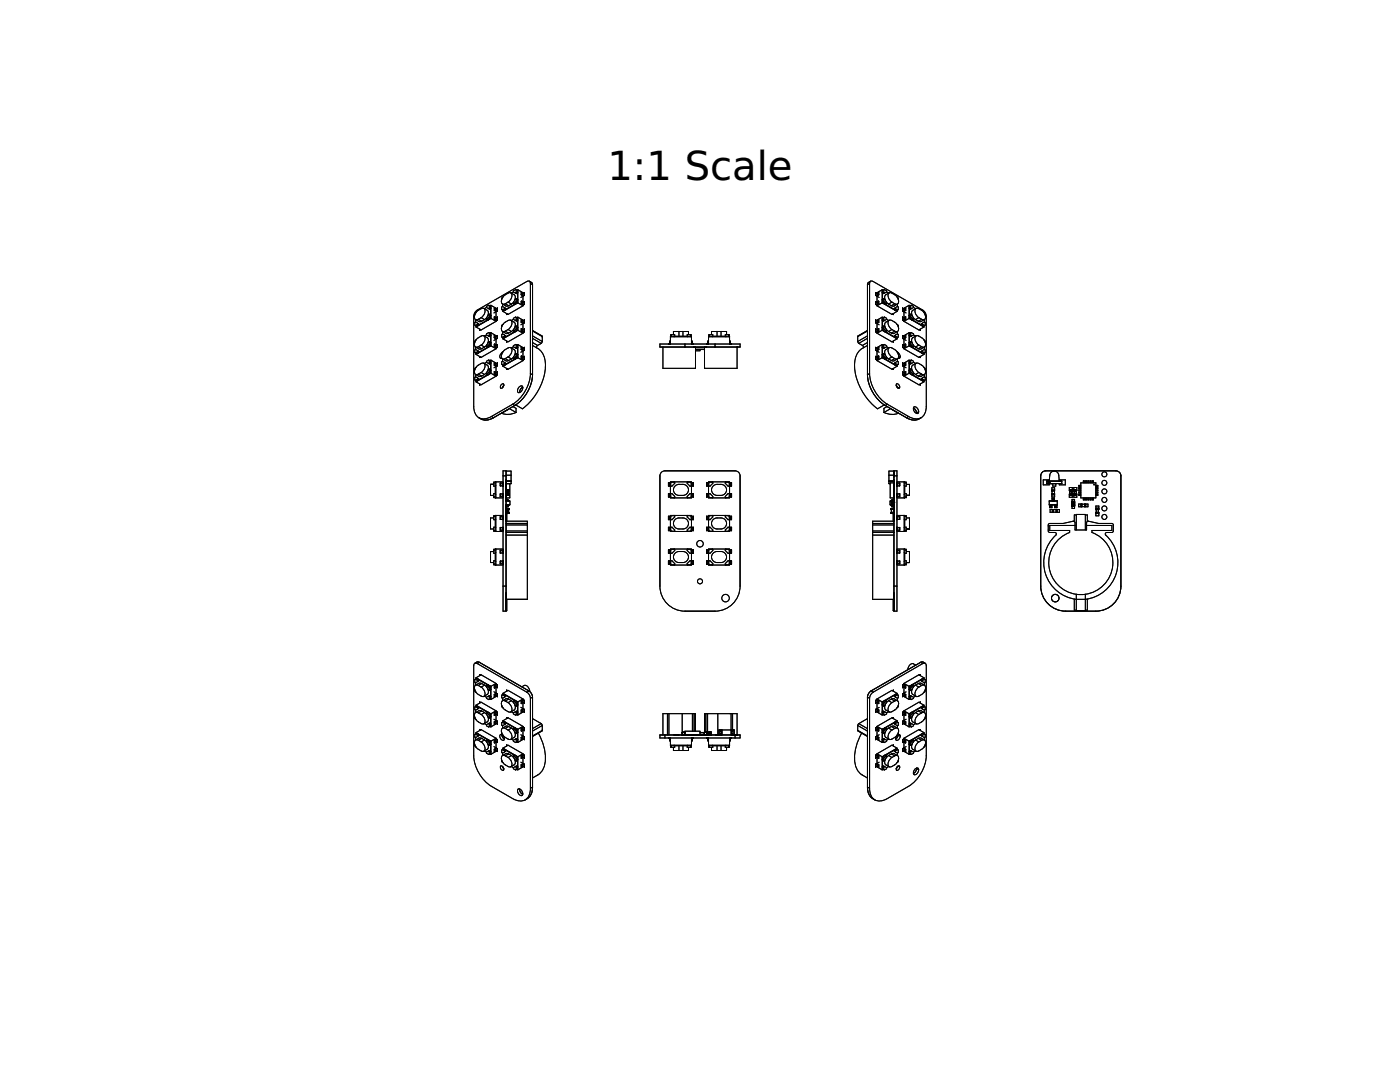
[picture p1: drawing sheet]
<svg xmlns="http://www.w3.org/2000/svg" width="279mm" height="216mm" viewBox="0 0 279 216" stroke-linecap="round" stroke-linejoin="round" font-family="sans-serif">
<defs><g id="words">
<text font-size="8" x="121.2" y="36">1:1 Scale</text>
</g></defs>
<g fill="none" stroke="#000" stroke-width=".2">
<path d="M100.4 59.2l-.3 .5M101.9 58.4l.7 .4a.9 .9 0 0 1 .1 1.2M101.9 58.4a1.31 1.31 0 0 1-.5 1.9M101.9 58.4a1.78 1.78 0 0 0-1.8 2.1l.2 .2M102.5 58.2l-.5 .3M102.5 58.2l.6 .4 .1-.1M103 59.6l.2 .2M103 57.9v.5M103 59.6v.5M103 59.6l-.5 .8v.2M103 58.4l.2 .1M103 58.4l-.2 .1"/>
<path d="M103.2 59.8h.1M103.3 58.4l-.1 .1M103.3 58.4v1.4M103.3 59.8h.1M103.3 59.8h-.1M103.3 58.4h.1M103.3 58l-.4-.2-.4 .2v.2M103.3 57.8l1.1 .6v.1M103.3 57.8v2.6M103.3 57.8l-.2 .1M104 58.8l.3 .2M104.1 58.3l-.1 .5"/>
<path d="M104.1 58.3v.5M104.1 58.8h-.1M104.1 58.8l.2 .2M104.1 58.3l.2 .2M104.3 59h.1M104.3 58.5h.1M104.3 58.5v.5M104.4 59.1v1.2M104.7 58.4v.5M104.7 58.4h.1M104.7 58.4l-.4 .1M104.7 58.9h.1"/>
<path d="M104.7 58.9l-.8 .4M105.6 56.1l-.5 .1-9.9 5.7a1.56 1.56 0 0 0-.7 1.2v18a2.59 2.59 0 0 0 1.1 2.3M105.6 56.1l.3 .5M105.6 56.1l.6 .4 .1 .3M105.8 56.3l.3 .1 .2 .4M105.9 56.6v17.9M105.9 56.6l.4 .2M106.3 56.8v18M173.1 56.8v18M173.5 56.6v17.9M173.5 56.6l-.4 .2M173.6 56.3l-.3 .1-.2 .4"/>
<path d="M173.8 56.1l.5 .1 9.9 5.7a1.56 1.56 0 0 1 .7 1.2v18a2.59 2.59 0 0 1-1.1 2.3M173.8 56.1l-.3 .5M173.8 56.1l-.6 .4-.1 .3M174.7 58.9l.8 .4M174.7 58.4l.4 .1M174.7 58.4v.5M174.7 58.9h.1M174.7 58.4h.1M175 59.1v1.2M175.1 58.5h.1M175.1 59h.1M175.1 58.5v.5"/>
<path d="M175.3 58.3l.1 .5M175.3 58.8h.1M175.3 58.8l-.2 .2M175.3 58.3l-.2 .2M175.3 58.3v.5M175.4 58.8l-.3 .2M176.1 59.8h.1M176.1 57.8l.2 .1M176.1 57.8l-1.1 .6v.1M176.1 57.8v2.6M176.1 58l.4-.2 .4 .2v.2M176.1 58.4l.1 1.4"/>
<path d="M176.1 58.4l.1 .1M176.1 58.4h.1M176.2 59.8h-.1M176.4 59.6l.5 .8v.2M176.4 58.4l.2 .1M176.4 59.6l-.2 .2M176.4 58.4l-.2 .1M176.4 57.9v.5M176.4 59.6v.5M176.9 58.2l-.6 .4-.1-.1M176.9 58.2l.5 .3M177.5 58.4l-.7 .4a.9 .9 0 0 0-.1 1.2"/>
<path d="M177.5 58.4a1.78 1.78 0 0 1 1.8 2.1l-.2 .2M177.5 58.4a1.31 1.31 0 0 0 .5 1.9M179 59.2l.3 .5M94.9 63.8l.8 .4 .4-.1M94.9 69.2l.8 .5 .4-.1M94.9 74.7l.8 .4 .4-.1M94.9 64.3l.6 .3v.2M94.9 64.3l-.1 .1v.5l.4 .2 .3-.2M94.9 69.7l-.1 .1v.5l.4 .3M94.9 69.7l.6 .4v.2M94.9 75.2l-.1 .1v.5l.4 .3M94.9 63.8v.5"/>
<path d="M94.9 69.3v.4M94.9 74.7v.5M94.9 75.2l.6 .4v.2M95 65v.2M95 70.5v.2M95 76v.2M95 73.3l-.2 .5M95 67.8l-.2 .5M95 62.3l-.2 .6M95.3 70.2l.2 .1M95.3 75.6l-.4 .3M95.3 64.7l.2 .1"/>
<path d="M95.3 70.2l-.4 .2M95.3 64.7l-.4 .2M95.3 64.5v.2M95.3 70v.2M95.3 75.4v.2M95.3 75.6l.2 .2M95.5 70.3v.1M95.5 64.9h.1M95.5 70.4h.1M95.5 75.8v.1M95.5 63.7l-.6 .1M95.5 69.2h-.6"/>
<path d="M95.5 74.7h-.6M95.5 63.7l.6 .4M95.5 69.2l.6 .4M95.5 74.7l.6 .3M95.5 75.8h.1M95.5 64.8v.1M95.5 70.3h.1M95.7 65.9h.1M95.7 65.7v.2M95.7 71.1v.2M95.7 76.6v.2M95.7 71.3h.1"/>
<path d="M95.7 76.8h.1M95.9 76.7l-.2 .1M95.9 71.2l-.2 .1M95.9 65.8l-.2 .1M96 74.3l-.5 .4M96 68.9l-.5 .3M96 63.4l-.5 .3M96 68.9l.7 .3M96 63.4l.7 .4M96 74.3l.7 .4M96.6 61.5l.6 .4a.9 .9 0 0 1 .1 1.2M96.6 61.5a1.78 1.78 0 0 0-1.8 2.1l.1 .2"/>
<path d="M96.6 61.5a1.31 1.31 0 0 1-.6 1.9M96.6 67l.6 .4a.9 .9 0 0 1 .1 1.1M96.6 67a1.78 1.78 0 0 0-1.8 2.1l.1 .1M96.6 67a1.31 1.31 0 0 1-.6 1.9M96.6 72.5l.6 .4a.9 .9 0 0 1 .1 1.1M96.6 72.5a1.78 1.78 0 0 0-1.8 2.1l.1 .1M96.6 72.5a1.31 1.31 0 0 1-.6 1.8M96.7 74.7l-.6 .3M96.7 69.2l-.6 .4M96.7 63.8l-.6 .3M97.1 74.6l.3 .1M97.1 72.3l-.4 .2"/>
<path d="M97.1 72.3l.6 .3 .2-.1M97.1 72.3v-.2l.4-.3 .4 .3v.3M97.1 66.8l-.4 .3M97.1 66.8v-.2l.4-.2 .4 .2v.4M97.1 66.8l.6 .4 .2-.1M97.1 61.4l-.4 .2M97.1 61.4l.6 .3 .2-.1M97.1 61.4v-.3l.4-.2 .4 .2v.4M97.1 63.7l.2 .1M97.1 69.1l.3 .1M97.2 63.3l-.5 .5M97.2 68.8l-.5 .4"/>
<path d="M97.2 74.3l-.5 .4M97.4 74.7l-1.9 1.1M97.4 69.2l-1.9 1.2M97.4 63.8l-1.9 1.1M97.4 74.7h.1M97.4 63.8h.1M97.4 69.2v.1M97.4 69.3h.1M97.5 74.4l-.4 .2M97.5 68.9l-.4 .2M97.5 63.4l-.4 .3M97.5 63.4l.3 .2"/>
<path d="M97.5 68.9l.3 .2M97.7 68.7l.2 .1M97.7 73.6l-.2 .1-.4 .9M97.7 72.4l-.2 .1M97.7 63.2l.2 .2M97.7 68.2l-.6 .7v.2M97.7 66.9l-.2 .1M97.7 62.7l-.6 .8v.2M97.7 61.5l-.2 .1M97.7 62.7l.2 .2M97.7 68.2l.2 .2M97.7 73.6l.2 .2"/>
<path d="M97.7 61.5l.2 .1M97.7 61v.5M97.7 62.7v.5M97.7 66.4v.5M97.7 68.2v.5M97.7 71.9v.5M97.7 73.6v.5M97.7 63.2l-.2 .2M97.7 66.9l.2 .2M97.7 68.7l-.2 .2M97.7 72.4l.2 .1M97.7 74.1l.2 .2"/>
<path d="M97.7 74.1l-.2 .3M97.8 69.1l-2.8 1.6M97.8 63.6l-.4 .2M97.9 68.4h.1M97.9 62.9h.1l-.1 .5M97.9 73.8v.1M97.9 73.8h.1M97.9 72.4v.1M97.9 61.5v1.4M97.9 67h.1M97.9 61.5h.1M97.9 67v1.4"/>
<path d="M97.9 72.4v1.4M97.9 61.5v.1M97.9 67v.1M97.9 72.4l.1 .1M97.9 74.3l-.1 .2-.3-.1M97.9 68.8l-.1 .3M97.9 63.4l-.1 .2M97.9 68.4v.4M97.9 73.9v.4M98 71.9l1 .6v.5M98 66.4l1 .6v.6M98 60.9l1 .6v.6"/>
<path d="M98 74.5l-3 1.7M98 71.9l-.2 .1M98 66.4l-.2 .1M98 69l-.6 .3M98 63.5l-3 1.7M98 60.9l-.2 .1M98 60.9v2.6M98 66.4v2.6M98 71.9v2.6M98 63.5l1 .6M98 69l1 .6M98 74.5l1 .6"/>
<path d="M98.6 63.7l.4 .1M98.6 61.9l.4 .2M98.6 69.1l.4 .2M98.6 67.4l.4 .2M98.6 74.6l.4 .2M98.6 72.9l.4 .1M98.7 63.2l-.1 .5M98.7 63.2l.3 .2M98.7 61.4l-.1 .5M98.7 66.9l-.1 .5M98.7 68.7l-.1 .4M98.7 72.4l-.1 .5"/>
<path d="M98.7 74.1l-.1 .5M98.7 63.6l-.1 .1M98.7 63.6l.3 .2M98.7 61.4l.3 .2M98.7 61.9h-.1M98.7 61.9l.3 .2M98.7 61.4v.5M98.7 63.2v.4M98.7 66.9v.5M98.7 68.7v.4M98.7 72.4v.4M98.7 74.1v.5"/>
<path d="M98.7 68.7l.3 .1M98.7 69.1h-.1M98.7 69.1l.3 .2M98.7 66.9l.3 .2M98.7 67.4h-.1M98.7 67.4l.3 .1M98.7 74.1l.3 .2M98.7 74.6h-.1M98.7 74.6l.3 .2M98.7 72.4l.3 .2M98.7 72.8l-.1 .1M98.7 72.8l.3 .2"/>
<path d="M99 63.4h.1M99 63.8h.1M99 62.1h.1M99 68.8v.1M99 69.3h.1M99 67.5v.1M99 74.3h.1M99 74.8h.1M99 73h.1M99 61.6v.5M99 63.4v.4M99 67.1v.4"/>
<path d="M99 68.8v.5M99 72.6v.4M99 74.3v.5M99 75.1l-3 1.7-1-.6M99 69.6l-3 1.7-1-.6M99 64.1l-3 1.7-1-.6M99 62.2v1.6M99 64v.1M99 67.7v1.6M99 69.5v.1M99 73.1v1.7M99 74.9v.2"/>
<path d="M99.3 61.5l-.3 .1M99.3 66.9l-.3 .2M99.3 72.4l-.3 .2M99.3 74.2l-.3 .2M99.3 68.7l-.3 .2M99.3 63.3l-.3 .1M99.3 63.8h.1M99.3 61.5v.5M99.3 63.3v.5M99.3 66.9v.6M99.3 68.7v.6M99.3 72.4v.6"/>
<path d="M99.3 74.2v.6M99.3 63.3h.1M99.3 62h.1M99.3 61.5h.1M99.3 69.3h.1M99.3 68.7h.1M99.3 67.5h.1M99.3 66.9h.1M99.3 74.8h.1M99.3 74.2h.1M99.3 73h.1M99.3 72.4h.1"/>
<path d="M99.3 73l-.7 .4M99.3 74.8l-.4 .2M99.3 69.3l-.4 .2M99.3 67.5l-.7 .4M99.3 62l-.7 .4M99.3 63.8l-.4 .3M100.1 76.7l.2-.1a.43 .43 0 0 1 .1 .6 .43 .43 0 0 1-.5 .1zM100.2 70.4l-.3 .3-.2 .5 .2 .3h.2M100.3 71.6l.8 .4 .4-.1M100.3 66.1l.8 .5 .4-.1M100.3 60.7l.8 .4 .4-.1M100.3 66.6l-.2 .1v.5l.4 .3 .3-.2"/>
<path d="M100.3 61.2l-.2 .1v.5l.4 .2 .3-.2M100.3 60.7v.5M100.3 66.1v.5M100.3 71.6v.5M100.3 61.2l.6 .3v.2l-.2-.1M100.3 66.6l.6 .4v.2l-.2-.1M100.3 72.1l.6 .3v.3M100.3 72.1l-.2 .1v.5l.4 .3M100.4 61.9v.2M100.4 67.4v.2M100.4 72.9v.2M100.4 64.7l-.3 .5"/>
<path d="M100.4 70.2l-.3 .5M100.5 76.9l-.2 .5M100.7 72.5l-.4 .3M100.7 72.5l.2 .2M100.7 61.4v.2M100.7 66.9v.2M100.7 72.3v.2M100.7 67.1l-.4 .2M100.7 61.6l-.4 .2M100.8 72.7l.1 .1M100.8 61.8h.1M100.8 67.2v.1"/>
<path d="M100.8 71.6h-.5M100.8 66.1h-.5M100.8 60.6l-.5 .1M100.8 71.6l.7 .3M100.8 66.1l.7 .4M100.8 60.6l.7 .4M100.9 72.8l-.5 .3M100.9 72.7h-.1M101.1 62.6v.2M101.1 68v.2M101.1 73.5v.2M101.1 73.7h.1"/>
<path d="M101.1 68.2h.1M101.1 62.8h.1M101.3 73.6l-.2 .1M101.3 68.1l-.2 .1M101.3 62.7l-.2 .1M101.4 71.2l-.6 .4M101.4 65.8l-.6 .3M101.4 60.3l-.6 .3M101.4 71.2l.7 .4M101.4 65.8l.7 .3M101.4 60.3l.7 .4M101.9 69.4l.7 .4a.9 .9 0 0 1 .1 1.1"/>
<path d="M101.9 69.4a1.31 1.31 0 0 1-.5 1.8M101.9 69.4a1.78 1.78 0 0 0-1.8 2.1l.2 .1M101.9 63.9l.7 .4a.9 .9 0 0 1 .1 1.1M101.9 63.9a1.78 1.78 0 0 0-1.8 2.1l.2 .1M101.9 63.9a1.31 1.31 0 0 1-.5 1.9M102.1 71.6l-.6 .3M102.1 66.1l-.6 .4M102.1 60.7l-.6 .3M102.5 71.5l.3 .1M102.5 69.2l-.5 .2M102.5 69.2l.6 .3 .1-.1M102.5 63.7l-.5 .3"/>
<path d="M102.5 63.7l.6 .4 .1-.1M102.5 66l.2 .2M102.5 60.6l.2 .1M102.5 71.2l-.4 .4M102.5 65.7l-.4 .4M102.5 60.2l-.4 .5M102.8 60.7h.1M102.8 66.1v.1M102.8 71.6h.1M102.8 71.6l-2 1.1M102.8 60.6v.1M102.8 66.1l-2 1.2"/>
<path d="M102.8 60.6l-2 1.2M102.9 71.3l.3 .1M102.9 71.3l-.4 .2M102.9 65.8l.3 .2M102.9 65.8l-.4 .2M102.9 60.3l.3 .2M102.9 60.3l-.4 .3M103 69.3l.2 .1M103 63.8l.2 .2M103 71l.3 .2-.1 .2M103 65.1l.2 .2M103 70.5l.2 .2"/>
<path d="M103 63.3v.5M103 65.1v.5M103 68.8v.5M103 70.5v.5M103 71l-.1 .3M103 70.5l-.2 .1-.3 .9M103 65.1l-.5 .7v.2M103 69.3l-.2 .1M103 65.6l.3 .1-.1 .3M103 65.6l-.1 .2M103 63.8l-.2 .1M103 60.1l.3 .2-.1 .2"/>
<path d="M103 60.1l-.1 .2M103.2 71.4l-.4 .2M103.2 66l-.4 .2M103.2 60.5l-.4 .2M103.2 70.7l.1 .1M103.2 65.3h.1M103.3 69.3l-.1 1.4M103.3 63.8l-.1 .2M103.3 69.3l-.1 .1M103.3 63.8l-.1 1.5M103.3 69.3v.1M103.3 63.8v.1"/>
<path d="M103.3 69l-.4-.3-.4 .3v.2M103.3 63.5l-.4-.2-.4 .2v.2M103.3 71.4l1.1 .6M103.3 71.4l-2.4 1.4M103.3 63.3l1.1 .6v.1M103.3 68.8l1.1 .5v.2M103.3 63.3v2.6M103.3 68.8v2.6M103.3 68.8l-.2 .1M103.3 63.3l-.2 .1M103.3 65.9l1.1 .6M103.3 65.9l-2.9 1.7"/>
<path d="M103.3 65.3h.1M103.3 60.4l1.1 .6M103.3 60.4l-2.9 1.7M103.6 77.2l.6-.2a.87 .87 0 0 1-.8 1.3 .75 .75 0 0 1 .2-1.1zM104 71.5l.3 .2M104 66l.3 .2M104 64.3l.3 .2M104 69.8l.3 .2M104 60.6l.3 .2M104.1 69.7l.2 .2M104.1 71.5l.2 .2M104.1 66l.2 .2"/>
<path d="M104.1 64.2l.2 .3M104.1 60.5l.2 .2M104.1 69.7l-.1 .1M104.1 69.3l-.1 .5M104.1 69.3l.2 .1M104.1 60.1l-.1 .5M104.1 63.8l-.1 .5M104.1 65.6l-.1 .4M104.1 71l-.1 .5M104.1 71l.2 .2M104.1 71.5h-.1M104.1 60.1v.4"/>
<path d="M104.1 63.8v.4M104.1 65.6v.4M104.1 69.3v.4M104.1 71v.5M104.1 65.6l.2 .1M104.1 66h-.1M104.1 63.8l.2 .2M104.1 64.2l-.1 .1M104.1 60.1l.2 .2M104.1 60.5l-.1 .1M104.3 77.3l-.4 .4-.2 .6M104.3 71.2h.1"/>
<path d="M104.3 65.7v.1M104.3 60.3v.4M104.3 64v.5M104.3 65.7v.5M104.3 69.4v.5M104.3 71.2v.5M104.3 69.9v.1M104.3 60.7v.1M104.4 72l-3 1.7-1-.6M104.4 60.9v.1M104.4 64.6v1.2M104.4 66.4v.1"/>
<path d="M104.4 70v1.3M104.4 71.8v.2M104.4 66.5l-3 1.7-1-.6M104.4 61l-3 1.7-1-.6M104.7 69.3l-.4 .1M104.7 63.8l-.4 .2M104.7 60.2l-.4 .1M104.7 69.3h.1M104.7 69.9h.1M104.7 60.2v.5M104.7 63.8v.6M104.7 65.6v.6"/>
<path d="M104.7 69.3v.6M104.7 71.1v.6M104.7 71.1h.1M104.7 71.1l-.4 .2M104.7 71.7h.1M104.7 66.2h.1M104.7 65.6h.1M104.7 65.6l-.4 .2M104.7 64.4h.1M104.7 63.8h.1M104.7 60.2h.1M104.7 60.7h.1"/>
<path d="M104.7 69.9l-.8 .4M104.7 71.7l-.4 .2M104.7 66.2l-.4 .2M104.7 64.4l-.8 .4M104.7 60.7l-.4 .3M105.9 74.5a7.8 7.8 0 0 1-3.6 6.2M105.9 74.5l.4 .3M106.3 68.9a4.2 4.2 0 0 1 2.5 5.2 12 12 0 0 1-4.5 7.5l-1.4-.8M106.3 65.9l1.9 1.3M106.3 74.8a7.8 7.8 0 0 1-3.6 6.1M106.3 67l1.9 1.1M106.3 68.3l1 .6"/>
<path d="M106.3 67.5l1.7 1M106.3 66l1.9 1.2M107.3 68.9l-.2 .5M108 68.5l-.7 .4M108.2 68.1l-.2 .4M108.2 67.2v.9M131.7 68.6h16v.6h-16zM132.3 69.2v4.3h6.5v-4.3M133.4 68.6h.1M133.8 68.5l-.1-.4 .1 .5M133.8 67.2h4.2M133.8 67.1v1.5"/>
<path d="M134 66.8v.4M134.4 66.8v-.7h3v.7M134.5 67.2v-.1h2.8v.1M134.7 67.1v-.3h-.9v.4M135.5 66.1v1M136.3 66.1v1M136.7 68.6v.6M137.1 67.1v-.3h.8v.4M137.8 66.8v.4M137.9 67.1l.1 1.5M138 68.5l.1-.4-.1 .5M138.4 68.6h.1"/>
<path d="M138.4 69.2h.1M138.8 69.7h1.8M138.8 69.4h1.8M139.7 69.7v.3h-.9M140.6 69.7v.1M140.6 69.2v4.3h6.5v-4.3M141 68.6h.1M141 69.2h.1M141.4 68.5l-.1-.4 .1 .5M141.4 67.2h4.2M141.5 67.1l-.1 1.5M141.6 66.8v.4"/>
<path d="M142 66.8v-.7h3v.7M142.1 67.2v-.1h2.8v.1M142.3 67.1v-.3h-.8v.4M142.7 68.6v.6M143.1 66.1v1M143.9 66.1v1M144.7 67.1v-.3h.9v.4M145.4 66.8v.4M145.6 67.1v1.5M145.6 68.5l.1-.4-.1 .5M146 68.6h.1M147.2 69.2h.1"/>
<path d="M171.2 68.1l.2 .4M171.2 67.2v.9M171.4 68.5l.7 .4M172.1 68.9l.2 .5M173.1 65.9l-1.9 1.3M173.1 68.9a4.2 4.2 0 0 0-2.5 5.2 12 12 0 0 0 4.5 7.5l1.4-.8M173.1 74.8a7.8 7.8 0 0 0 3.6 6.1M173.1 68.3l-1 .6M173.1 67l-1.9 1.1M173.1 66l-1.9 1.2M173.1 67.5l-1.7 1M173.5 74.5a7.8 7.8 0 0 0 3.6 6.2"/>
<path d="M173.5 74.5l-.4 .3M174.7 71.7l.4 .2M174.7 69.9l.8 .4M174.7 66.2l.4 .2M174.7 64.4l.8 .4M174.7 60.7l.4 .3M174.7 60.2l.4 .1M174.7 63.8l.4 .2M174.7 69.3l.4 .1M174.7 71.1l.4 .2M174.7 60.7h.1M174.7 60.2h.1"/>
<path d="M174.7 60.2v.5M174.7 63.8v.6M174.7 65.6v.6M174.7 69.3v.6M174.7 71.1v.6M174.7 66.2h.1M174.7 65.6l.4 .2M174.7 65.6h.1M174.7 64.4h.1M174.7 63.8h.1M174.7 71.7h.1M174.7 71.1h.1"/>
<path d="M174.7 69.9h.1M174.7 69.3h.1M175 72l3 1.7 1-.6M175 66.5l3 1.7 1-.6M175 61l3 1.7 1-.6M175 60.9v.1M175 64.6v1.2M175 66.4v.1M175 70v1.3M175 71.8v.2M175.1 60.7v.1M175.1 69.9v.1"/>
<path d="M175.1 65.7v.1M175.1 71.2h.1M175.1 60.3v.4M175.1 64v.5M175.1 65.7v.5M175.1 69.4v.5M175.1 71.2v.5M175.3 60.5l-.2 .2M175.3 66l-.2 .2M175.3 64.2l-.2 .3M175.3 71.5l-.2 .2M175.3 69.7l-.2 .2"/>
<path d="M175.3 60.1l.1 .5M175.3 60.1l-.2 .2M175.3 60.5l.1 .1M175.3 63.8l.1 .5M175.3 65.6l.1 .4M175.3 69.3l.1 .5M175.3 71l.1 .5M175.3 60.1v.4M175.3 63.8v.4M175.3 65.6v.4M175.3 69.3v.4M175.3 71v.5"/>
<path d="M175.3 65.6l-.2 .1M175.3 66h.1M175.3 64.2l.1 .1M175.3 63.8l-.2 .2M175.3 71l-.2 .2M175.3 71.5h.1M175.3 69.7l.1 .1M175.3 69.3l-.2 .1M175.4 66l-.3 .2M175.4 64.3l-.3 .2M175.4 71.5l-.3 .2M175.4 60.6l-.3 .2"/>
<path d="M175.4 69.8l-.3 .2M176.1 71.4l2.9 1.7M176.1 68.8l.2 .1M176.1 63.3l.2 .1M176.1 65.9l2.9 1.7M176.1 60.4l2.9 1.7M176.1 63.3l-1.1 .6v.1M176.1 68.8l-1.1 .5v.2M176.1 63.3v2.6M176.1 68.8v2.6M176.1 60.4l-1.1 .6M176.1 65.9l-1.1 .6"/>
<path d="M176.1 65.3h.1M176.1 71.4l-1.1 .6M176.1 69l.4-.3 .4 .3v.2M176.1 63.5l.4-.2 .4 .2v.2M176.1 70.7h.1M176.1 69.3l.1 .1M176.1 63.8l.1 .2M176.1 69.3v.1M176.1 63.8v.1M176.1 63.8v1.5M176.1 69.3v1.4M176.2 65.3h-.1"/>
<path d="M176.2 71.4l.4 .3v-.1M176.2 66l.4 .2v-.1M176.2 60.5l.4 .2M176.4 63.8l-.2 .2M176.4 65.1l.5 .7v.2M176.4 70.5l.2 .1 .3 .9M176.4 69.3l.2 .1M176.4 69.3l-.2 .1M176.4 63.8l.2 .1M176.4 65.1l-.2 .2M176.4 70.5l-.2 .2M176.4 63.3v.5"/>
<path d="M176.4 65.1v.5M176.4 68.8v.5M176.4 70.5v.5M176.4 60.1l-.3 .2 .1 .2M176.4 60.1l.1 .2M176.4 65.6l-.3 .1 .1 .3M176.4 65.6l.1 .2M176.4 71l-.3 .2 .1 .2M176.4 71l.1 .3M176.5 71.3l.4 .2M176.5 71.3l-.3 .1M176.5 65.8l.4 .2"/>
<path d="M176.5 65.8l-.3 .2M176.5 60.3l.4 .3M176.5 60.3l-.3 .2M176.6 60.7h.1M176.6 60.7l2.3 1.3 .4-.2v-.5l-.2-.1M176.6 71.6l2.3 1.4 .2-.2M176.6 66.1l2.3 1.4 .4-.3v-.5l-.2-.1M176.6 60.6v.1M176.9 60.2l.4 .5M176.9 65.7l.4 .4M176.9 71.2l.4 .4M176.9 71.5l-.3 .1"/>
<path d="M176.9 69.2l-.6 .3-.1-.1M176.9 69.2l.5 .2M176.9 63.7l.5 .3M176.9 63.7l-.6 .4-.1-.1M176.9 66l-.3 .1M176.9 60.6h-.3M177.3 71.6l.6 .3M177.3 60.7l.6 .3M177.3 66.1l.6 .4M177.5 63.9l-.7 .4a.9 .9 0 0 0-.1 1.1M177.5 63.9a1.78 1.78 0 0 1 1.8 2.1l-.2 .1M177.5 63.9a1.31 1.31 0 0 0 .5 1.9"/>
<path d="M177.5 69.4l-.7 .4a.9 .9 0 0 0-.1 1.1M177.5 69.4a1.78 1.78 0 0 1 1.8 2.1l-.2 .1M177.5 69.4a1.31 1.31 0 0 0 .5 1.8M178 71.2l.6 .4M178 65.8l.6 .3M178 60.3l.6 .3M178 60.3l-.7 .4M178 65.8l-.7 .3M178 71.2l-.7 .4M178.1 73.6l.2 .1M178.1 68.1l.2 .1M178.1 62.7l.2 .1"/>
<path d="M178.3 62.8h.1M178.3 62.6v.2M178.3 68v.2M178.3 73.5v.2M178.3 68.2h.1M178.3 73.7h.1M178.5 72.7v.1M178.5 67.2v.1M178.5 61.7v.1M178.6 60.6l.5 .1M178.6 66.1h.5M178.6 71.6h.5"/>
<path d="M178.6 60.6l-.7 .4M178.6 66.1l-.7 .4M178.6 71.6l-.7 .3M178.7 72.5l.4 .3M178.7 67.1l.4 .2M178.7 61.6l.4 .2M178.7 61.6l-.2 .1M178.7 61.4v.2M178.7 66.9v.2M178.7 72.3v.2M178.7 67.1l-.2 .1M178.7 72.5l-.2 .2"/>
<path d="M178.9 76.9l.2 .5M179 76.6a.58 .58 0 0 1 .5 .9 .58 .58 0 0 1-.5-.9zM179 70.2l.3 .5M179 64.7l.3 .5M179 61.9v.2M179 67.4v.2M179 72.9v.2M179.1 72.1l.2 .1v.5l-.2 .1M179.1 60.7v.5M179.1 66.1v.5M179.1 71.6v.5M179.1 61.2l-.6 .3v.2"/>
<path d="M179.1 66.6l-.6 .4v.2M179.1 72.1l-.6 .3v.3M179.1 60.7l-.8 .4-.4-.1M179.1 66.1l-.8 .5-.4-.1M179.1 71.6l-.8 .4-.4-.1M179.2 70.4l.5 .8M179.6 77.2l-.4 .2M179.7 71.2l-.2 .3h-.2M179.7 71.2l-.4 .2M180.1 74.8l.4 .2M180.1 73l.7 .4M180.1 69.3l.4 .2"/>
<path d="M180.1 67.5l.7 .4M180.1 63.8l.4 .3M180.1 62l.7 .4M180.1 72.4l.3 .2M180.1 66.9l.3 .2M180.1 61.5l.3 .1M180.1 72.4h.1M180.1 61.5v.5M180.1 63.3v.5M180.1 66.9v.6M180.1 68.7v.6M180.1 72.4v.6"/>
<path d="M180.1 74.2v.6M180.1 73h.1M180.1 74.2l.3 .2M180.1 74.2h.1M180.1 74.8h.1M180.1 69.3h.1M180.1 68.7l.3 .2M180.1 68.7h.1M180.1 67.5h.1M180.1 66.9h.1M180.1 61.5h.1M180.1 62h.1"/>
<path d="M180.1 63.3l.3 .1M180.1 63.3h.1M180.1 63.8h.1M180.4 75.1l3 1.7 1-.6M180.4 62.2v1.6M180.4 64v.1M180.4 67.7v1.6M180.4 69.5v.1M180.4 73.1v1.7M180.4 74.9v.2M180.4 69.6l3 1.7 1-.6M180.4 64.1l3 1.7 1-.6"/>
<path d="M180.4 73h.1M180.4 74.8h.1M180.4 74.3h.1M180.4 68.8v.1M180.4 69.3h.1M180.4 67.5v.1M180.4 62.1h.1M180.4 63.8h.1M180.4 63.4h.1M180.4 61.6v.5M180.4 63.4v.4M180.4 67.1v.4"/>
<path d="M180.4 68.8v.5M180.4 72.6v.4M180.4 74.3v.5M180.7 72.8l.1 .1M180.7 72.8l-.3 .2M180.7 61.4l.1 .5M180.7 63.2l.1 .5M180.7 66.9l.1 .5M180.7 68.7l.1 .4M180.7 72.4l.1 .5M180.7 74.1l.1 .5M180.7 72.4l-.3 .2"/>
<path d="M180.7 74.6h.1M180.7 74.6l-.3 .2M180.7 74.1l-.3 .2M180.7 61.4v.5M180.7 63.2v.4M180.7 66.9v.5M180.7 68.7v.4M180.7 72.4v.4M180.7 74.1v.5M180.7 68.7l-.3 .1M180.7 69.1h.1M180.7 69.1l-.3 .2"/>
<path d="M180.7 67.4h.1M180.7 67.4l-.3 .1M180.7 66.9l-.3 .2M180.7 61.9h.1M180.7 61.9l-.3 .2M180.7 61.4l-.3 .2M180.7 63.6l.1 .1M180.7 63.6l-.3 .2M180.7 63.2l-.3 .2M180.8 72.9l-.4 .1M180.8 74.6l-.4 .2M180.8 69.1l-.4 .2"/>
<path d="M180.8 67.4l-.4 .2M180.8 61.9l-.4 .2M180.8 63.7l-.4 .1M181.4 60.9l-1 .6v.6M181.4 74.5l3 1.7M181.4 74.5l-1 .6M181.4 66.4l-1 .6v.6M181.4 71.9l-1 .6v.5M181.4 60.9v2.6M181.4 66.4v2.6M181.4 71.9v2.6M181.4 71.9l.2 .1"/>
<path d="M181.4 66.4l.2 .1M181.4 69l-1 .6M181.4 69l3 1.7M181.4 63.5l3 1.7M181.4 63.5l-1 .6M181.4 60.9l.2 .1M181.5 62.9v.5M181.5 68.4v.4M181.5 73.9v.4M181.5 74.3l.1 .2M181.5 68.8l.1 .3M181.5 63.4l.1 .2"/>
<path d="M181.5 73.8v.1M181.5 61.5v1.4M181.5 67v1.4M181.5 72.4v1.4M181.5 72.4l-.1 .1M181.5 61.5v.1M181.5 67v.1M181.5 72.4v.1M181.5 73.8h.1M181.5 67h-.1M181.5 68.4h.1M181.5 62.9h.1"/>
<path d="M181.5 61.5h-.1M181.6 74.5l.4 .2M181.6 69.1l.4 .2v-.1M181.6 63.6l.4 .2M181.7 62.7l-.2 .2M181.7 68.2l-.2 .2M181.7 73.6l-.2 .2M181.7 74.1l-.2 .2M181.7 61v.5M181.7 62.7v.5M181.7 66.4v.5M181.7 68.2v.5"/>
<path d="M181.7 71.9v.5M181.7 73.6v.5M181.7 74.1l.2 .3M181.7 72.4l-.2 .1M181.7 73.6l.2 .1 .4 .9M181.7 62.7l.6 .8v.2M181.7 68.2l.6 .7v.2M181.7 72.4l.2 .1M181.7 66.9l-.2 .2M181.7 66.9l.2 .1M181.7 68.7l-.2 .1M181.7 68.7l.2 .2"/>
<path d="M181.7 63.2l-.2 .2M181.7 63.2l.2 .2M181.7 61.5l-.2 .1M181.7 61.5l.2 .1M181.9 74.4l.4 .2M181.9 74.4l-.3 .1M181.9 68.9l.4 .2M181.9 68.9l-.3 .2M181.9 63.4l.4 .3M181.9 63.4l-.3 .2M182 63.8h.1M182 74.7l1.9 1.1"/>
<path d="M182 74.7h.1M182 63.8l2.2 1.3 .4-.2v-.5l-.1-.1M182 69.2l2.2 1.4 .4-.3v-.5l-.1-.1M182.2 74.3l.5 .4M182.2 68.8l.5 .4M182.2 63.3l.5 .5M182.3 61.4v-.3l-.4-.2-.4 .2v.4M182.3 66.8v-.2l-.4-.2-.4 .2v.4M182.3 72.3v-.2l-.4-.3-.4 .3v.3M182.3 72.3l-.6 .3-.2-.1M182.3 72.3l.4 .2M182.3 74.6l-.2 .1"/>
<path d="M182.3 66.8l.4 .3M182.3 66.8l-.6 .4-.2-.1M182.3 69.1l-.3 .1M182.3 63.7l-.3 .1M182.3 61.4l-.6 .3-.2-.1M182.3 61.4l.4 .2M182.7 74.7l.6 .3M182.7 69.2l.6 .4M182.7 63.8l.6 .3M182.8 72.5l-.6 .4a.9 .9 0 0 0-.1 1.1M182.8 72.5a1.78 1.78 0 0 1 1.8 2.1l-.1 .1M182.8 72.5a1.31 1.31 0 0 0 .6 1.8"/>
<path d="M182.8 67l-.6 .4a.9 .9 0 0 0-.1 1.1M182.8 67a1.78 1.78 0 0 1 1.8 2.1l-.1 .1M182.8 67a1.31 1.31 0 0 0 .6 1.9M182.8 61.5l-.6 .4a.9 .9 0 0 0-.1 1.2M182.8 61.5a1.78 1.78 0 0 1 1.8 2.1l-.1 .2M182.8 61.5a1.31 1.31 0 0 0 .6 1.9M183.4 74.3l.5 .4M183.4 68.9l.5 .3M183.4 63.4l.5 .3M183.4 74.3l-.7 .4M183.4 68.9l-.7 .3M183.4 63.4l-.7 .4"/>
<path d="M183.5 76.7l.2 .1M183.5 71.2l.2 .1M183.5 65.8l.2 .1M183.7 76.8h.1M183.7 65.7v.2M183.7 71.1v.2M183.7 76.6v.2M183.7 71.3h.1M183.7 65.9h.1M183.9 64.8v.1M183.9 70.3h.1M183.9 74.7h.6"/>
<path d="M183.9 69.2h.6M183.9 63.7l.6 .1M183.9 74.7l-.6 .3M183.9 69.2l-.6 .4M183.9 63.7l-.6 .4M183.9 70.4h.1M183.9 75.8v.1M183.9 70.3v.1M183.9 75.8h.1M184.1 75.6l.4 .3M184.1 64.5v.2M184.1 70v.2"/>
<path d="M184.1 75.4v.2M184.1 70.2l.4 .2M184.1 70.2l-.2 .1M184.1 64.7l.4 .2M184.1 64.7l-.2 .1M184.4 62.3l.2 .6M184.4 67.8l.2 .5M184.4 73.3l.2 .5M184.4 65v.2M184.4 70.5v.2M184.4 76v.2M184.5 75.2l.1 .1v.5l-.4 .3-.3-.2"/>
<path d="M184.5 75.2l-.6 .4v.2l.2-.2M184.5 63.8v.5M184.5 69.3v.4M184.5 74.7v.5M184.5 64.3l-.6 .3v.2M184.5 69.7l-.6 .4v.2M184.5 74.7l-.8 .4-.4-.1M184.5 69.2l-.8 .5-.4-.1M184.5 63.8l-.8 .4-.4-.1M98.1 83.1a2.59 2.59 0 0 1-2.5 .3M98.1 83.1l.4 .3M98.5 83.4a2.45 2.45 0 0 1-2.9 0"/>
<path d="M98.5 83.4a2.37 2.37 0 0 1-2.7 .1M98.5 96.4h.4M98.5 96.6h-.6v2.2h.6M98.5 99.1h.4M98.8 98.5h-.3v.8h.4M98.8 99.3h1.6M98.9 96.2h-.4v.8h.3M98.9 96.9h-.1v1.7h.1M98.9 96.1v3.2M99.8 96.4h.5v.5h-.5zM99.8 98.5h.5v.6h-.5zM100.1 82.5h.1"/>
<path d="M100.2 96.4v.5M100.2 98.5v.6M100.4 96.3h.1M100.4 97h.1M100.4 98.5h.1M100.4 99.2h.1M100.4 93.9h.6v28.1h-.6zM100.4 96.1l-1.6 .1M100.4 94.9h.6M101 99.7h.1M101 98.5h.1M101 98.4h.1"/>
<path d="M101 98.2h.1M101 97.1h.1M101 100h.8v.7h-.8M101 98h.1M101 94h1v2.5h-1M101 94.8h1M101 97h.1M101 99.2h.1M101 97.3h.1M101 96.7h.1M101 99.4h.1M101 95.7h.1"/>
<path d="M101 99.7v.1M101 99.1h.1M101 98.9h.1M101 96.6h.1M101 97.7h.5M101 97.5h.1M101 96.8h.1M101 99.6h.2v.1M101 98.7h.5M101 96h1M101 96.5v1.2M101 98.7v.6"/>
<path d="M101 99.8l.4 .1M101 97.8h.2v.9h-.2zM101.2 99.7h.1M101.2 99.7l.3 .1M101.2 99.7l-.2 .1M101.2 98.5h.3M101.2 97.9h.3M101.3 97.7v1M101.3 97.8h.2M101.3 98.7h.2M101.4 81.7h-.1M101.4 99.9v.1"/>
<path d="M101.4 99.9l.2 .1M101.5 99.8l.1 .2M101.5 99.8l-.1 .1M101.5 97.7v.1M101.5 97.7v1M101.5 98.7h.1M101.5 97.8v.9M101.6 100h.1M101.7 81.5l1.3 .8M101.7 96.5v2.8h-.7M102.3 80.7l-4.2 2.4M102.3 80.7l.4 .2"/>
<path d="M102.4 81.1l.6 .4v.8M102.7 80.9l-4.2 2.5M103 82.3l-1.5 .4-1.4-.2M132 94.2l.7-.3h14a1 1 0 0 1 1 1v22.1a5 5 0 0 1-5 5h-6a5 5 0 0 1-5-5v-22.1zM133.8 96.4v.5M133.8 98.5v.6M133.8 96.3h-.4v.7h.4M133.8 98.5h-.4v.7h.4M133.8 96.1h4.2v3.2h-4.2zM133.8 96.4h-.1v.5h.1M133.8 98.5h-.1v.6h.1M133.8 98.6h.1"/>
<path d="M133.8 96.9h.1M133.8 96.4l.2-.2h.7v.2l-.6 .6h-.3zM133.8 98.5h.3l.6 .5v.3h-.7l-.2-.2zM134.5 96.1v.1M134.5 99.3h.1M134.6 97.1a1.78 1.78 0 0 1 2.7 .3 1.1 1.1 0 0 1-1 1.4 1.48 1.48 0 0 1-1.8-.7l-.1-.4zM137.1 96.2h.7l.1 .2v.6h-.2l-.6-.6zM137.1 99l.6-.5h.2v.6l-.1 .2h-.7zM137.3 96.1v.1M137.3 99.3h.1M137.9 98.6h.1M137.9 96.9h.1"/>
<path d="M138 96.3h.4v.7h-.4M138 98.5h.4v.7h-.4M138 96.4h.1v.5h-.1M138 98.5h.1v.6h-.1M138 96.4v.5M138 98.5v.6M141.4 96.4v.5M141.4 98.5v.6M141.4 96.3h-.4v.7h.4M141.4 98.5h-.4v.7h.4M141.4 96.1h4.2v3.2h-4.2zM141.4 96.4h-.1v.5h.1"/>
<path d="M141.4 98.5h-.1v.6h.1M141.4 98.6h.1M141.4 96.9h.1M141.5 98.5h.2l.6 .5v.3h-.7l-.1-.2zM141.6 96.2h.7v.2l-.6 .6h-.2v-.6zM142.1 96.1v.1M142.1 99.3h.1M142.2 97.1a1.78 1.78 0 0 1 2.7 .3 1.1 1.1 0 0 1-1 1.4 1.48 1.48 0 0 1-1.8-.7l-.1-.4zM144.7 96.2h.7l.2 .2v.6h-.3l-.6-.6zM144.7 99l.6-.5h.3v.6l-.2 .2h-.7zM144.9 96.1v.1M144.9 99.3h.1"/>
<path d="M145.6 98.6h.1M145.6 96.9h.1M145.6 96.3h.4v.7h-.4M145.6 98.5h.4v.7h-.4M145.6 96.4h.1v.5h-.1M145.6 98.5h.1v.6h-.1M145.6 96.4v.5M145.6 98.5v.6M176.4 82.3l1.5 .4 1.4-.2M176.7 80.9l4.2 2.5M177 81.1l-.6 .4v.8M177.1 80.7l4.2 2.4"/>
<path d="M177.1 80.7l-.4 .2M177.4 96h1M177.4 94.8h1M177.7 81.5l-1.3 .8M177.8 100h.1M177.9 99.8l-.1 .2M177.9 99.8l.1 .1M178 99.9v.1M178 99.9l-.2 .1M178 81.7h.1M178 81.7l1.3 .8M178.1 81.7h-.1"/>
<path d="M178.2 99.7l-.3 .1M178.2 99.7l.2 .1M178.2 99.7h.1M178.4 99.8l-.4 .1M178.4 99.1h.1M178.4 98.9h.1M178.4 96.6h.1M178.4 98.4h.1M178.4 98.2h.1M178.4 97.7h.1M178.4 97.5h.1M178.4 97.3h.1"/>
<path d="M178.4 97.1h.1M178.4 96.8h.1M178.4 96.7h.1M178.4 98h.1M178.4 96.3v3M178.4 98.6h.1M178.4 99.7v.1M178.4 98.5h.1M178.4 99.2h.1M178.4 95.7h.1M178.4 99.6h-.2v.1M178.4 100h-.8v.7h.5"/>
<path d="M178.4 99h.1M178.4 95.8h.1M178.4 95.1h.1M178.4 94.1h.1M178.4 99.7h.1M178.4 94.6h.1M178.4 96.3h-.7v3h.7M178.4 93.9h.6v28.1h-.6zM178.4 94h-1v2.5h.3M178.4 94.9h.6M179 96.1l1.6 .1M179 96.3h.1"/>
<path d="M179 97h.1M179 98.5h.1M179 99.2h.1M179.1 96.4h.4l.1 .5h-.5zM179.1 98.5h.4l.1 .6h-.5zM179.2 96.4v.5M179.2 98.5v.6M180.5 96.2h.4v.8h-.3M180.5 96.4h.4M180.5 96.9h.1v1.7h-.1M180.5 96.1v3.2M180.5 99.1h.4"/>
<path d="M180.6 98.5h.3v.8h-.4M180.6 99.3h-1.6M180.9 96.6h.6v2.2h-.6M180.9 83.4a2.45 2.45 0 0 0 2.9 0M180.9 83.4a2.37 2.37 0 0 0 2.7 .1M181.3 83.1a2.59 2.59 0 0 0 2.5 .3M181.3 83.1l-.4 .3M182.3 81.4l.4 .4 .2 .6M182.4 81.2a.87 .87 0 0 1 .8 1.3 .87 .87 0 0 1-.8-1.3zM182.9 82.4v.1M183.3 82.1l-.4 .3M208 94.2l.7-.3h14a1 1 0 0 1 1 1v22.1a5 5 0 0 1-5 5h-6a5 5 0 0 1-5-5v-22.1z"/>
<path d="M208.9 96h3v.5h-3zM209.2 96.4h.1M209.2 96h.1M209.3 96.5h.1M209.3 96.4h.1M209.4 96.4h-.1M209.4 96.4h.1M209.4 96.5h.1M209.4 99.9h1.6v.8h-1.6zM209.4 100h1.6M209.4 96.4h-.2M209.5 96.4h.1"/>
<path d="M209.9 96.5h.1M209.9 98h.1M210 97.7h.5v1h-.5M210 99.9v-.5h.5v.5M210 97.9h.5M210 96.5h.1M210.1 99.7h.2M210.1 100v-.4l.2-.1v.5M210.1 99.8h.2M210.1 96.5v.5h.6v-.5M210.5 98v-.7h-.6v1.9h.6v-.7h-.6M210.9 96.5h.1"/>
<path d="M211.4 96.5v.2h1.2v-1h-1.2v.3l-.1-1.2a.9 .9 0 0 0-.9-.8 .9 .9 0 0 0-.9 .8l-.1 1.2v-.3h-1.2v1h1.2v-.2M211.6 96.5h.1M211.6 96h.1M213.4 97.3h.6v.6h-.6zM213.5 98.7h.1M213.5 98.6l-.1 .6h.6v-.6M213.5 97.8h.5M213.5 98.7h.5M213.5 97.8v.1M213.5 97.7v.1M213.5 97.7h.4M213.5 98.7h.4"/>
<path d="M213.5 97.7v1M213.5 97.9v.6M213.9 97.7l.1 .1M213.9 97.7v1M214 98.7h-.1M214 98.5h-.5v.2M214 99.6h.5v1.8h-.5zM214 97.8v.9M214.3 97.3h.6v.6h-.6zM214.4 98.7h.1M214.4 98.6l-.1 .6h.6v-.6M214.4 97.8h.5"/>
<path d="M214.4 98.7h.5M214.4 97.8v.1M214.4 97.7v.1M214.4 97.7h.4M214.4 98.7h.4M214.4 97.7v1M214.4 97.9v.6M214.8 97.7l.1 .1M214.8 97.7v1M214.9 98.7h-.1M214.9 98.5h-.5v.2M214.9 97.8v.9"/>
<path d="M215.7 96.3h3v3h-3zM215.7 98.6h-.4v.2h.4M215.7 98.2h-.4v.2h.4M215.7 97.7h-.4v.2h.4M215.7 97.3h-.4v.2h.4M215.7 96.8h-.4v.2h.4M216.2 99.3v.4h.2v-.4M216.2 96.3v-.4h.2v.4M216.7 99.3v.4h.2v-.4M216.7 96.3v-.4h.2v.4M217.1 99.3v.4h.2v-.4M217.1 96.3v-.4h.2v.4"/>
<path d="M217.6 99.3v.4h.2v-.4M217.6 96.3v-.4h.2v.4M218 99.3v.4h.2v-.4M218 96.3v-.4h.2v.4M218.7 98.6h.4v.2h-.4M218.7 98.2h.4v.2h-.4M218.7 97.7h.4v.2h-.4M218.7 97.3h.4v.2h-.4M218.7 96.8h.4v.2h-.4M98.5 112.5h.4M98.5 110.1h-.6v2.2h.6M98.5 105.8h.4"/>
<path d="M98.5 103.1h.4M98.5 103.3h-.6v2.2h.6M98.5 109.8h.4M98.8 111.9h-.3v.8h.4M98.8 112.7l1.6 .1M98.8 106h1.6M98.8 105.2h-.3v.8h.4M98.9 109.6h-.4v.8h.3M98.9 110.3h-.1v1.7h.1M98.9 103.6h-.1v1.7h.1M98.9 102.9h-.4v.8h.3M98.9 102.8v3.2"/>
<path d="M98.9 109.6v3.2M99.8 109.8h.5v.6h-.5zM99.8 112h.5v.5h-.5zM99.8 105.2h.5v.6h-.5zM99.8 103.1h.5v.5h-.5zM100.2 103.1v.5M100.2 105.2v.6M100.2 109.8v.6M100.2 112v.5M100.4 109.7h.1M100.4 110.4h.1M100.4 111.9h.1"/>
<path d="M100.4 112.6h.1M100.4 105.9h.1M100.4 105.2h.1M100.4 103.7h.1M100.4 103h.1M100.4 109.6h-1.6M100.4 102.8l-1.6 .1M100.4 117h.6M101 102.4h.1M101 102.6h.1v1.4M101 104h4.2v15.6h-4.2M101 106.2h4.2"/>
<path d="M101 104.4h4.2M101 102.2h.5M101 101.6h.5M101 106.8h4.2M101 105.9h4.2M101 104.7h4.2M101 101h.1M101 101.5h.1M101 101.7h.3v.5h-.3M101 102.7h.1M101 101.3h.1M101 102.3h.1"/>
<path d="M101 101.4h.5M101 101.5v.2M101 101.5h.5M101 102.4h.5M101 102.2v.2M101 100.9v.1M101 100.9l.2 .1M101.1 101.6v.1M101.1 102.2h.1M101.1 100.8l-.1 .1M101.1 100.7v.1M101.1 119.6v2.3h-.1"/>
<path d="M101.2 101v.1h-.2M101.2 101h.1M101.3 100.7v.1M101.3 101l-.1 .1M101.4 100.7v.1M101.4 100.8h-.3M101.4 100.8l.1 .1M101.5 100.9l-.3 .1M101.5 101.4v.1M101.5 100.9h-.2M101.5 101.4v1M101.5 102.4h.1"/>
<path d="M101.5 101.5v.9M101.6 100.7l-.1 .2M101.6 100.7h.1M101.6 100.7l-.2 .1M133.8 103.1v.5M133.8 105.2v.6M133.8 109.8v.6M133.8 112v.5M133.8 109.7h-.4v.7h.4M133.8 111.9h-.4v.7h.4M133.8 105.2h-.4v.7h.4M133.8 103h-.4v.7h.4"/>
<path d="M133.8 109.6h4.2v3.2h-4.2zM133.8 109.8h-.1v.6h.1M133.8 112h-.1v.5h.1M133.8 112h.1M133.8 110.3h.1M133.8 102.8h4.2v3.2h-4.2zM133.8 105.2h-.1v.6h.1M133.8 103.1h-.1v.5h.1M133.8 103.6h.1M133.8 105.3h.1M133.8 109.8l.2-.2h.7v.3l-.6 .5h-.3zM133.8 111.9h.3l.6 .6v.2h-.7l-.2-.2z"/>
<path d="M133.8 105.2h.3l.6 .5v.3h-.7l-.2-.2zM134 102.9h.7v.2l-.6 .6h-.3v-.6zM134.5 102.8v.1M134.5 106h.1M134.5 109.6h.1M134.5 112.7v.1M134.6 110.5a1.78 1.78 0 0 1 2.7 .3 1.1 1.1 0 0 1-1 1.5 1.48 1.48 0 0 1-1.8-.8l-.1-.3zM134.9 103.6a1.83 1.83 0 0 1 2.4 .5 1.1 1.1 0 0 1-1 1.4 1.48 1.48 0 0 1-1.8-.7 1.1 1.1 0 0 1 .4-1.2zM137.1 109.6h.7l.1 .2v.6h-.2l-.6-.5zM137.1 102.9h.7l.1 .2v.6h-.2l-.6-.6zM137.1 105.7l.6-.5h.2v.6l-.1 .2h-.7zM137.3 102.8v.1"/>
<path d="M137.3 106h.1M137.3 109.6h.1M137.3 112.7v.1M137.7 111.9h.2v.6l-.1 .2h-.7v-.2zM137.9 112h.1M137.9 110.3h.1M137.9 103.6h.1M137.9 105.3h.1M138 109.7h.4v.7h-.4M138 111.9h.4v.7h-.4M138 105.2h.4v.7h-.4M138 103h.4v.7h-.4"/>
<path d="M138 109.8h.1v.6h-.1M138 112h.1v.5h-.1M138 105.2h.1v.6h-.1M138 103.1h.1v.5h-.1M138 103.1v.5M138 105.2v.6M138 109.8v.6M138 112v.5M141.4 103.1v.5M141.4 105.2v.6M141.4 109.8v.6M141.4 112v.5"/>
<path d="M141.4 109.7h-.4v.7h.4M141.4 111.9h-.4v.7h.4M141.4 103h-.4v.7h.4M141.4 105.2h-.4v.7h.4M141.4 109.6h4.2v3.2h-4.2zM141.4 102.8h4.2v3.2h-4.2zM141.4 109.8h-.1v.6h.1M141.4 112h-.1v.5h.1M141.4 112h.1M141.4 110.3h.1M141.4 103.1h-.1v.5h.1M141.4 105.2h-.1v.6h.1"/>
<path d="M141.4 103.6h.1M141.4 105.3h.1M141.5 111.9h.2l.6 .6v.2h-.7l-.1-.2zM141.5 105.2h.2l.6 .5v.3h-.7l-.1-.2zM141.6 109.6h.7v.3l-.6 .5h-.2v-.6zM141.6 102.9h.7v.2l-.6 .6h-.2v-.6zM142.1 102.8v.1M142.1 106h.1M142.1 109.6h.1M142.1 112.7v.1M142.5 110.3a1.83 1.83 0 0 1 2.4 .5 1.1 1.1 0 0 1-1 1.5 1.48 1.48 0 0 1-1.8-.8 1.1 1.1 0 0 1 .4-1.2zM142.5 103.6a1.83 1.83 0 0 1 2.4 .5 1.1 1.1 0 0 1-1 1.4 1.48 1.48 0 0 1-1.8-.7 1.1 1.1 0 0 1 .4-1.2z"/>
<path d="M144.7 109.6h.7l.2 .2v.6h-.3l-.6-.5zM144.7 102.9h.7l.2 .2v.6h-.3l-.6-.6zM144.7 105.7l.6-.5h.3v.6l-.2 .2h-.7zM144.9 102.8v.1M144.9 106h.1M144.9 109.6h.1M144.9 112.7v.1M145.3 111.9h.3v.6l-.2 .2h-.7v-.2zM145.6 112h.1M145.6 110.3h.1M145.6 103.6h.1M145.6 105.3h.1"/>
<path d="M145.6 109.7h.4v.7h-.4M145.6 103h.4v.7h-.4M145.6 105.2h.4v.7h-.4M145.6 111.9h.4v.7h-.4M145.6 109.8h.1v.6h-.1M145.6 112h.1v.5h-.1M145.6 103.1h.1v.5h-.1M145.6 105.2h.1v.6h-.1M145.6 103.1v.5M145.6 105.2v.6M145.6 109.8v.6M145.6 112v.5"/>
<path d="M174.2 106.2h4.2M174.2 104.4h4.2M174.2 106.8h4.2M174.2 105.9h4.2M174.2 104.7h4.2M177.8 100.7l.1 .2M177.8 100.7h.1M177.8 100.7l.2 .1M177.9 102.4h.1M177.9 102.2h.5M177.9 101.6h.5M177.9 101.5h.5"/>
<path d="M177.9 102.4h.5M177.9 101.5v.9M177.9 101.4v.1M177.9 101.4h.5M177.9 101.4v1M177.9 100.9l.2 .1M178 100.7v.1M178 100.8h.1M178 100.8l-.1 .1M178.2 101.1h.2M178.3 119.6v2.3h.1M178.3 100.1h-.4v.8h.2"/>
<path d="M178.3 101.6v.6M178.4 100.2h.1M178.4 100.1h.1M178.4 102.2h.1M178.4 101.7h.1M178.4 101.5v.9M178.4 102.4h.1M178.4 103.6h.1M178.4 100h-.1v.6M178.4 102.3h.1M178.4 100.9h.1M178.4 100.3h.1"/>
<path d="M178.4 101.9h.1M178.4 103.1h.1M178.4 101.5h.1M178.4 102.6h-.1v1.4M178.4 100.6h-.3v.5h.3M178.4 104h-4.2v15.6h4.2M178.4 117h.6M179 109.6h1.6M179 102.8l1.6 .1M179 109.7h.1M179 110.4h.1M179 111.9h.1"/>
<path d="M179 112.6h.1M179 105.9h.1M179 105.2h.1M179 103.7h.1M179 103h.1M179.1 109.8h.4l.1 .6h-.5zM179.1 112h.4l.1 .5h-.5zM179.1 105.2h.5l-.1 .6h-.4zM179.1 103.1h.5l-.1 .5h-.4zM179.2 103.1v.5M179.2 105.2v.6M179.2 109.8v.6"/>
<path d="M179.2 112v.5M180.5 109.6h.4v.8h-.3M180.5 112.5h.4M180.5 110.3h.1v1.7h-.1M180.5 105.8h.4M180.5 103.1h.4M180.5 103.6h.1v1.7h-.1M180.5 102.9h.4v.8h-.3M180.5 102.8v3.2M180.5 109.6v3.2M180.5 109.8h.4M180.6 111.9h.3v.8h-.4"/>
<path d="M180.6 112.7l-1.6 .1M180.6 106h-1.6M180.6 105.2h.3v.8h-.4M180.9 110.1h.6v2.2h-.6M180.9 103.3h.6v2.2h-.6M209.3 104.5a12.6 12.6 0 0 0 5-.5l.3 .3v1.4h2.3v-1.4l.3-.3a12.6 12.6 0 0 0 4.9 .5l.1 .2v1.4l-.3 .1-1.2 .1-.1 .3a7.4 7.4 0 0 1 .5 10.8 7.4 7.4 0 0 1-10.8 0 7.4 7.4 0 0 1 .5-10.8l-.1-.3-1.2-.1-.3-.1v-1.4zM209.5 100.7v.6h.5v-.6M209.6 100.9h.2M209.6 100.7v.4h.2v-.4M209.6 101h.2M210 101.7v.5h1v-.5M210.2 101.7v.5"/>
<path d="M210.2 101.7h.1M210.5 100.7v.6h.5v-.6M210.6 100.9h.2M210.6 100.7v.4h.2v-.4M210.6 101h.2M210.8 101.7v.5h.6v-.5h-1.8v.5h.6M214 100.9h.5M214 100.3h.5M214 100.1h.5M214 100h.5M214 100.7h.5M214 100.6l.1 .1"/>
<path d="M214 101h.5M214 100.4h.5M214 100.2h.1M214.4 119.5v2.3h.4M214.5 100.6l-.2 .1M214.6 104.8h-5.1v1h4v.4a6.4 6.4 0 0 0-4.2 6.7 6.4 6.4 0 0 0 5.5 5.7M214.8 118.6h1.8M214.8 105.7v-3.1h1.8v3.1M214.8 118.6v3.3h1.8v-3.3M214.8 102.7h-.4v1.3M215.7 100.6v.5h1v-.5M215.9 100.6v.5"/>
<path d="M215.9 100.6h.1M216.5 100.6v.5h.6v-.5h-1.8v.5h.6M216.6 102.7h.4v1.3M216.9 104.8h5v1h-4v.4a6.4 6.4 0 0 1 4.2 6.7 6.4 6.4 0 0 1-5.5 5.7M217 119.5v2.3h-.4M218.7 101h.6v.6h-.6zM218.8 102.4h.1M218.8 102.3l-.1 .6h.6v-.6M218.8 101.5h.5M218.8 102.4h.5M218.8 101.5v.1M218.8 101.4v.1"/>
<path d="M218.8 101.4h.4M218.8 102.4h.4M218.8 101.4v1M218.8 101.6v.6M219.2 101.4l.1 .1M219.2 101.4v1M219.3 102.4h-.1M219.3 102.2h-.5v.2M219.3 101.5v.9M94.7 132.4l-.2 .4v18a7.8 7.8 0 0 0 3.6 6.1l4.2 2.5a2.59 2.59 0 0 0 2.5 .2M94.7 132.4h.5M94.8 137.6l.2 .6"/>
<path d="M94.9 135.5l.4 .3M94.9 136.7l.6 .1M94.9 136.7a1.31 1.31 0 0 0 .6 1.9l.7 .4h.4M94.9 136.2v.5M95 135.2v.3M95 135.2l1-.5 3 1.7M95 135.2l3 1.8M95.2 132.4l9.9 5.7M95.3 135.8l.2-.1v.2l-.6 .3M95.3 135.8v.2M95.5 135.6h.1M95.5 135.6l1.9 1.1"/>
<path d="M95.5 136.8l.5 .3M95.5 135.6l-.3-.2-.4 .2v.5l.1 .1M95.5 135.5v.1M95.7 132.2l-.4-.1-.6 .3M95.7 132.2l-.3-.1-.4 .2M95.7 132.2l9.9 5.7M95.7 132.2l-.5 .2M95.7 134.6v.2M95.7 134.6l.2 .1M95.7 134.6h.1M96 137.1a1.31 1.31 0 0 1 .6 1.9M96.1 136.4l-.4-.1-.8 .4"/>
<path d="M96.1 136.4l.6 .3M96.1 136.4l-.6 .4M96.7 138.9l.4 .2M96.7 136.7l.5 .5M96.7 136.7l-.7 .4M97.1 136.8l.4 .9 .2 .1M97.1 136.8l.4 .3M97.3 136.7l-.2 .1M97.3 137.4a.9 .9 0 0 1-.1 1.2l-.6 .4M97.4 136.7h.1M97.4 136.7l.4 .2M97.5 138.9l.2 .1"/>
<path d="M97.5 137.1l.2 .2M97.7 137.3v.5M97.7 139v.5M97.8 139.5l.2 .1M97.8 136.9l.1 .2M97.8 136.9l-.3 .2M97.9 137.6l-.2 .2M97.9 138.9v.1M97.9 137.6h.1M97.9 138.9l-.2-.1-.6 .3M97.9 138.9l-.2 .1M97.9 137.6v1.4"/>
<path d="M97.9 137.1v.4M97.9 139v.4l-.4 .2-.4-.3v-.2M97.9 137.5v.1M97.9 137.1l-.2 .2M98 137v2.6M98 139h-.1M98.6 138l.7 .4M98.6 136.8l.1 .5M98.6 138.6l.1 .5M98.6 138.6h.1M98.6 136.8l.1 .1M98.7 136.9v.4"/>
<path d="M98.7 138.6v.5M98.9 136.4l.4 .3M99 138.9l.3 .1M99 136.7v.4M99 138.4v.5M99 138.4l-.3 .2M99 138.9l-.3 .2M99 136.7l-.3 .2M99 137.1l-.3 .2M99 138.4h.1M99 138.4l-.4 .2M99 136.6v.1"/>
<path d="M99 136.6l-.4 .2M99 137.1h.1M99 136.6v1.7M99 138.4v.6l-1 .6M99 137.1l.3 .1M99 136.4v.1M99 136.4l-1 .6M99.3 136.7v.5M99.3 138.4v.6M99.3 139h.1M99.3 138.4h.1M99.3 137.2h.1"/>
<path d="M99.3 136.7h.1M100.3 138.6l.4 .3M100.3 139.8a1.31 1.31 0 0 0 .5 1.9l.8 .4h.3M100.3 139.8l.5 .1M100.3 139.3v.5M100.4 138.3v.3M100.4 138.3l1-.5 3 1.7M100.4 138.3l2.9 1.8M100.7 138.9l.2-.1v.2l-.6 .3M100.7 138.9v.2M100.8 138.7h.1M100.8 138.7l-.3-.2-.4 .2v.5l.2 .1"/>
<path d="M100.8 138.7l2 1.1M100.8 139.9l.6 .3M101 121.8h.1M101.1 137.7v.2M101.1 137.7l.2 .1M101.1 137.7h.1M101.5 139.5l-.4-.1-.8 .4M101.5 139.5l.6 .3M101.5 139.5l-.7 .4M102.1 139.8l.4 .5M102.1 139.8l-.7 .4M102.5 139.9v.2l.5 .8"/>
<path d="M102.5 139.9l.4 .3M102.7 139.8l-.2 .1M102.8 139.8h.1M102.8 139.8l.4 .2M104 139.9l.1 .5M104 139.9l.1 .1M104.1 140v.4M104.1 137.1a.95 .95 0 0 1 1.1-.2 .95 .95 0 0 1 .5 1M104.3 139.5l.4 .3M104.3 139.7l-.2 .3M104.3 139.7l-.3 .2M104.3 139.7v.5"/>
<path d="M104.4 139.5v.1M104.4 139.5l-1.1 .6M104.7 139.8v.5M104.7 139.8h.1M105.1 138.1a1.56 1.56 0 0 1 .8 1.2M105.6 137.9a1.56 1.56 0 0 1 .7 1.2M105.6 137.9l-.5 .2M105.7 137.9v.1M105.7 137.9h-.1M105.9 139.3v18M106.3 139.1v18M106.3 139.1l-.4 .2"/>
<path d="M173.1 139.1v18M173.1 139.1l.4 .2M173.5 139.3v18M173.8 137.9a1.56 1.56 0 0 0-.7 1.2M173.8 137.9l.5 .2M174.3 138.1a1.56 1.56 0 0 0-.8 1.2M174.7 139.8v.5M174.7 139.8h.1M175 139.5v.1M175 139.5l1.1 .6M175.1 139.7l.2 .3M175.1 139.7l.3 .2"/>
<path d="M175.1 139.7v.5M175.1 139.5l-.4 .3M175.3 140v.4M175.4 139.9l-.1 .5M175.4 139.9l-.1 .1M176.6 139.8l-.4 .2M176.6 139.8l.3 .1M176.9 139.9v.2l-.5 .8M176.9 139.9l-.4 .3M177.3 139.8l-.4 .5M177.3 139.8l.7 .4M177.9 139.5l.4-.1 .8 .4"/>
<path d="M177.9 139.5l-.6 .3M177.9 139.5l.7 .4M178.3 137.7h.1M178.3 137.7v.2M178.3 137.7l-.2 .1M178.4 121.8h.1M178.5 138.8v.2l.6 .3M178.5 138.8l.2 .1M178.5 138.6v.2M178.6 139.9l-.6 .3M178.7 138.9v.2M179 138.3v.3"/>
<path d="M179 138.3l-2.9 1.8M179 138.3l-1-.5-3 1.7M179.1 139.3v.5M179.1 139.3l.2-.1v-.5l-.4-.2-2.3 1.3M179.1 139.8a1.31 1.31 0 0 1-.5 1.9l-.8 .4h-.3M179.1 139.8l-.5 .1M179.1 138.6l-.4 .3M180.1 136.7v.5M180.1 138.4v.6M180.1 136.7h.1M180.1 137.2h.1M180.1 138.4h.1"/>
<path d="M180.1 139h.1M180.4 136.4v.1M180.4 136.4l1 .6M180.4 137.1h.1M180.4 136.6v.1M180.4 136.6l.4 .2M180.4 138.4h.1M180.4 138.4l.4 .2M180.4 136.6v1.7M180.4 138.4v.6l1 .6M180.4 137.1l-.3 .1M180.4 138.9l-.3 .1"/>
<path d="M180.4 136.7v.4M180.4 138.4v.5M180.4 137.1l.3 .2M180.4 136.7l.3 .2M180.4 138.9l.3 .2M180.4 138.4l.3 .2M180.5 136.4l-.4 .3M180.7 136.9v.4M180.7 138.6v.5M180.8 136.8l-.1 .5M180.8 138.6l-.1 .5M180.8 136.8l-.1 .1"/>
<path d="M180.8 138.6h-.1M180.8 138l-.7 .4M181.2 133.5v.1M181.2 133.5l.1 .1M181.4 137v2.6M181.4 139h.1M181.5 137.1v.4M181.5 139v.4l.4 .2 .4-.3v-.2M181.5 137.5v.1M181.5 137.1l.2 .2M181.5 137.6v1.4M181.5 137.6l.2 .2"/>
<path d="M181.5 138.9v.1M181.5 137.6h.1M181.5 138.9l.2-.1 .6 .3M181.5 138.9l.2 .1M181.6 136.9l-.1 .2M181.6 136.9l.3 .2M181.6 139.5l-.2 .1M181.7 137.3v.5M181.7 139v.5M181.9 137.1l-.2 .2M181.9 138.9l-.2 .1M182 136.7h.1"/>
<path d="M182 136.7l-.4 .2M182.1 137.4a.9 .9 0 0 0 .1 1.2l.6 .4M182.1 136.7l.2 .1M182.3 136.8l-.4 .9-.2 .1M182.3 136.8l-.4 .3M182.7 136.7l-.5 .5M182.7 136.7l.7 .4M182.7 138.9l-.4 .2M182.8 132.7a.95 .95 0 0 0-1.1-.1 .95 .95 0 0 0-.5 .9M183.3 136.4l.4-.1 .8 .4M183.3 136.4l-.6 .3M183.3 136.4l.6 .4"/>
<path d="M183.4 137.1a1.31 1.31 0 0 0-.6 1.9M183.7 134.6h.1M183.7 134.6v.2M183.7 134.6l-.2 .1M183.7 132.2l.4-.1 .6 .3M183.7 132.2l.3-.1 .4 .2M183.7 132.2l-9.9 5.7M183.7 132.2l.5 .2M183.9 135.5v.1M183.9 135.6l.3-.2 .4 .2v.5l-.1 .1M183.9 136.8l-.5 .3M183.9 135.6h.1"/>
<path d="M183.9 135.6l-1.9 1.1M184.1 135.8l-.2-.1v.2l.6 .3M184.1 135.8v.2M184.2 132.4l-9.9 5.7M184.4 135.2v.3M184.4 135.2l-1-.5-3 1.7M184.4 135.2l-3 1.8M184.5 136.2v.5M184.5 136.7a1.31 1.31 0 0 1-.6 1.9l-.7 .4h-.4M184.5 136.7l-.6 .1M184.5 135.5l-.4 .3M184.6 137.6l-.2 .6"/>
<path d="M184.7 132.4l.2 .4v18a7.8 7.8 0 0 1-3.6 6.1l-4.2 2.5a2.59 2.59 0 0 1-2.5 .2M184.7 132.4h-.5M94.8 143.1l.2 .5M94.8 148.6l.2 .5M94.9 141l.4 .3M94.9 146.5l.4 .2M94.9 142.2h.6M94.9 142.2a1.31 1.31 0 0 0 .6 1.8l.7 .5 .4-.1M94.9 147.7h.6M94.9 147.7a1.31 1.31 0 0 0 .6 1.8l.7 .4h.4M94.9 141.7v.5M94.9 147.2v.5"/>
<path d="M95 140.7v.2M95 146.2v.2M95 146.2l1-.6 3 1.7M95 146.2l3 1.7M95 140.7l1-.6 3 1.7M95 140.7l3 1.7M95.3 141.3l.2-.2v.3l-.6 .3M95.3 146.7l.2-.1v.2l-.6 .4M95.3 141.3v.2M95.3 146.7v.2M95.5 141.1h.1M95.5 146.5v.1"/>
<path d="M95.5 146.5l1.9 1.2M95.5 141.1l1.9 1.1M95.5 147.7l.5 .3M95.5 142.2l.5 .4M95.5 141l-.3-.2-.4 .3v.5l.1 .1M95.5 146.5l-.3-.2-.4 .3v.5l.1 .1M95.5 146.5h.1M95.5 141v.1M95.7 140.1v.2M95.7 145.6v.2M95.7 145.6l.2 .1M95.7 140.1l.2 .1"/>
<path d="M95.7 140.1h.1M95.7 145.6h.1M96 142.6a1.31 1.31 0 0 1 .6 1.8M96 148a1.31 1.31 0 0 1 .6 1.9M96.1 141.9l-.4-.1-.8 .4M96.1 147.3l-.4-.1-.8 .5M96.1 147.3l.6 .4M96.1 141.9l.6 .3M96.1 141.9l-.6 .3M96.1 147.3l-.6 .4M96.7 149.8l.4 .3M96.7 144.4l.4 .2"/>
<path d="M96.7 142.2l.5 .4M96.7 147.7l.5 .4M96.7 142.2l-.7 .4M96.7 147.7l-.7 .3M97.1 142.3v.2l.6 .8M97.1 147.8v.2l.6 .7M97.1 142.3l.4 .2M97.1 147.8l.4 .2M97.3 142.2l-.2 .1M97.3 147.6l-.2 .2M97.3 142.9a.9 .9 0 0 1-.1 1.1l-.6 .4M97.3 148.4a.9 .9 0 0 1-.1 1.1l-.6 .4"/>
<path d="M97.4 142.1v.1M97.4 147.6v.1M97.4 147.6l.4 .2M97.4 142.2l.4 .2M97.4 142.2h.1M97.5 149.9l.2 .1M97.5 144.4l.2 .1M97.5 144.4l-.4 .2M97.5 142.5l.2 .3M97.5 148l.2 .2M97.7 142.8v.5M97.7 144.5v.5"/>
<path d="M97.7 148.2v.5M97.7 150v.5M97.8 150.4l.2 .1M97.8 144.9l.2 .1M97.8 147.8l.1 .3M97.8 142.4l.1 .2M97.8 142.4l-.3 .1M97.8 147.8l-.3 .2M97.9 143.1l-.2 .2M97.9 144.4v.1M97.9 148.5l-.2 .2M97.9 149.8v.1"/>
<path d="M97.9 148.5h.1M97.9 149.8l-.2-.1-.6 .4M97.9 143.1h.1M97.9 144.4l-.2-.1-.2 .1M97.9 144.4l-.2 .1M97.9 149.8l-.2 .2M97.9 143.1v1.4M97.9 148.5v1.4M97.9 142.6v.4M97.9 144.5v.3l-.4 .3-.4-.3v-.2M97.9 148.1v.4M97.9 149.9v.4l-.4 .2-.4-.2v-.2"/>
<path d="M97.9 148.1l-.2 .1M97.9 143v.1M97.9 142.6l-.2 .2M98 142.4v2.6M98 147.9v2.6M98 144.4l-.1 .1M98 149.9h-.1M98.6 149l.7 .4M98.6 143.5l.7 .4M98.6 142.3l.1 .5M98.6 144l.1 .5M98.6 147.8l.1 .4"/>
<path d="M98.6 149.5l.1 .5M98.6 144l.1 .1M98.6 142.3h.1M98.6 149.5l.1 .1M98.6 147.8h.1M98.7 142.3v.5M98.7 144.1v.4M98.7 147.8v.4M98.7 149.6v.4M98.9 147.4l.4 .2M98.9 141.9l.4 .2M99 144.4l.3 .1"/>
<path d="M99 142.6l.3 .1M99 149.8l.3 .2M99 142.1v.5M99 143.9v.5M99 147.6v.5M99 149.4v.4M99 143.9l-.3 .2M99 144.4l-.3 .1M99 142.1l-.3 .2M99 142.6l-.3 .2M99 149.4l-.3 .2M99 149.8l-.3 .2"/>
<path d="M99 147.6l-.3 .2M99 148.1l-.3 .1M99 143.9h.1M99 143.9l-.4 .1M99 142.1h.1M99 142.1l-.4 .2M99 149.3v.1M99 149.3l-.4 .2M99 147.6h.1M99 147.6l-.4 .2M99 148v.1M99 142.1v1.7"/>
<path d="M99 143.9v.6l-1 .5M99 147.6v1.6M99 149.3v.6l-1 .6M99 148l.3 .2M99 141.8v.2M99 147.3v.1M99 141.8l-1 .6M99 147.3l-1 .6M99.3 142.1v.6M99.3 143.9v.6M99.3 147.6v.6M99.3 149.4v.6"/>
<path d="M99.3 144.5h.1M99.3 143.9h.1M99.3 142.7h.1M99.3 142.1h.1M99.3 150h.1M99.3 149.4h.1M99.3 148.2h.1M99.3 147.6h.1M99.9 146.6a.75 .75 0 0 1 .6 1.1 .75 .75 0 0 1-.6-1.1zM99.9 152.8a.58 .58 0 0 1 .5 .9 .58 .58 0 0 1-.5-.9zM100.1 140.7l.3 .6M100.1 146.2l.3 .5"/>
<path d="M100.1 151.7l.3 .5M100.2 146.6l.1 .5 .4 .4M100.3 149.6l.4 .2M100.3 144.1l.4 .3M100.3 152.9l.2 .5M100.3 150.8a1.31 1.31 0 0 0 .5 1.8l.8 .4h.3M100.3 150.8h.5M100.3 145.3h.5M100.3 145.3a1.31 1.31 0 0 0 .5 1.8l.8 .5 .3-.1M100.3 144.8v.5M100.3 150.3v.5M100.4 143.8v.2"/>
<path d="M100.4 149.3v.2M100.4 149.3l1-.6 3 1.7M100.4 149.3l2.9 1.7M100.4 143.8l1-.6 3 1.7M100.4 143.8l2.9 1.7M100.7 144.4l.2-.2v.3l-.6 .3M100.7 149.8l.2-.1v.2l-.6 .4M100.7 144.4v.2M100.7 149.8v.2M100.8 144.2h.1M100.8 149.6v.1M100.8 144.2l-.3-.2-.4 .2v.5l.2 .1"/>
<path d="M100.8 149.6l2 1.2M100.8 144.2l2 1.1M100.8 150.8l.6 .3M100.8 145.3l.6 .4M100.9 149.6l-.4-.2-.4 .3v.5l.2 .1M100.9 149.6h-.1M101.1 143.2v.2M101.1 148.7v.2M101.1 148.7l.2 .1M101.1 143.2l.2 .1M101.1 148.7h.1M101.1 143.2h.1"/>
<path d="M101.4 151.1a1.31 1.31 0 0 1 .5 1.9M101.4 145.7a1.31 1.31 0 0 1 .5 1.8M101.4 140.2a1.31 1.31 0 0 1 .5 1.9M101.5 150.4l-.4-.1-.8 .5M101.5 145l-.4-.1-.8 .4M101.5 150.4l.6 .4M101.5 145l.6 .3M101.5 150.4l-.7 .4M101.5 145l-.7 .3M102 152.9l.5 .3M102 147.5l.5 .2M102 142l.5 .2"/>
<path d="M102.1 150.8l.4 .4M102.1 145.3l.4 .5M102.1 150.8l-.7 .3M102.1 145.3l-.7 .4M102.5 142.2v.2l.4 .3 .4-.2M102.5 145.4l.3 .9 .2 .1M102.5 147.7v.2l.4 .3 .4-.3M102.5 150.9v.2l.5 .7M102.5 153.2v.2l.4 .2 .4-.2M102.5 150.9l.4 .2M102.5 145.4l.4 .2M102.7 150.7l-.2 .2"/>
<path d="M102.7 145.3l-.2 .1M102.7 151.5a.9 .9 0 0 1-.1 1.1l-.7 .4M102.7 146a.9 .9 0 0 1-.1 1.1l-.7 .4M102.7 140.5a.9 .9 0 0 1-.1 1.2l-.7 .4M102.8 145.3h.1M102.8 150.8v-.1l.4 .3M102.8 150.7v.1M102.8 145.3l.4 .2M102.8 153l.2 .1M102.8 147.5l.2 .1M102.8 142l.2 .1M102.9 151.1l.1 .2"/>
<path d="M102.9 145.6l.1 .3M102.9 140.2l.1 .2M103 140.4v.5M103 142.1v.5M103 145.9v.5M103 147.6v.5M103 151.3v.5M103 153.1v.5M103.1 153.5l.2 .1M103.1 148l.2 .1M103.1 142.6l.2 .1M103.2 151l.1 .2-.3 .1"/>
<path d="M103.2 151l-.3 .1M103.2 145.5l.1 .2-.3 .2M103.2 145.5l-.3 .1M103.2 140l.1 .2-.3 .2M103.2 140l-.3 .2M103.2 140.7l-.2 .2M103.2 142l.1 .1M103.2 146.2l-.2 .2M103.2 147.5l.1 .1M103.2 151.6l-.2 .2M103.2 152.9l.1 .2M103.2 152.9l-.2 .2"/>
<path d="M103.2 151.6h.1M103.2 152.9l-.1-.1-.6 .4M103.2 146.2h.1M103.2 147.5l-.1-.1-.6 .3M103.2 147.5l-.2 .1M103.2 142l-.2 .1M103.2 140.7h.1M103.2 142l-.1-.1-.6 .3M103.3 140.7v1.4M103.3 146.2v1.4M103.3 151.6v1.5M103.3 146.1h.1"/>
<path d="M103.3 146.1l-.1 .1M103.3 140.6v.1M103.3 140.6l-.1 .1M103.3 140.1v2.6M103.3 145.5v2.6M103.3 151v2.6M103.3 153v.1M103.3 146.1v.1M103.3 147.5v.1M103.3 142.1h.1M103.3 140.7h.1M103.4 157.4a.87 .87 0 0 1 .8 1.3 .87 .87 0 0 1-.8-1.3z"/>
<path d="M103.7 157.4l.2 .7 .4 .4M103.9 152.1l.8 .4M103.9 146.6l.8 .4M103.9 141.1l.8 .5M104 141.7l.1 .5M104 145.4l.1 .5M104 147.1l.1 .5M104 150.9l.1 .4M104 152.6l.1 .5M104 150.9h.1M104 152.6l.1 .1M104 147.1l.1 .1"/>
<path d="M104 145.4h.1M104 141.7h.1M104.1 141.7v.5M104.1 145.4v.5M104.1 147.2v.4M104.1 150.9v.4M104.1 152.7v.4M104.3 150.5l.4 .2M104.3 145l.4 .2M104.3 152.4h.1M104.3 152.4l-.3 .2M104.3 152.9l.4 .2"/>
<path d="M104.3 142l.4 .1M104.3 151.2l-.2 .1M104.3 152.9l-.2 .2M104.3 147l-.2 .2M104.3 147.5l-.2 .1M104.3 145.2l-.2 .2M104.3 145.7l-.2 .2M104.3 140.2l-.2 .2M104.3 142l-.2 .2M104.3 147.4l.4 .2M104.3 151.1v.1M104.3 150.7l-.2 .2"/>
<path d="M104.3 150.7l-.3 .2M104.3 152.4l-.2 .3M104.3 147h.1M104.3 147l-.3 .1M104.3 147.4v.1M104.3 145.2h.1M104.3 145.2l-.3 .2M104.3 145.7h.1M104.3 140.2h.1M104.3 141.5l-.2 .2M104.3 141.5l-.3 .2M104.3 141.5v.5"/>
<path d="M104.3 145.2v.5M104.3 147v.5M104.3 150.7v.5M104.3 152.4v.5M104.3 151.1l.4 .2M104.3 145.6l.4 .2M104.3 140.2l.4 .1M104.4 140.2v1.2M104.4 142v.1l-1.1 .6M104.4 144.9v.2M104.4 145.6v1.3M104.4 147.4v.2l-1.1 .5"/>
<path d="M104.4 150.4v.1M104.4 151.1v1.2M104.4 152.9v.1l-1.1 .6M104.4 150.4l-1.1 .6M104.4 144.9l-1.1 .6M104.7 141.6v.5M104.7 145.2v.6M104.7 147v.6M104.7 150.7v.6M104.7 152.5v.6M104.7 150.7h.1M104.7 151.3h.1"/>
<path d="M104.7 152.5h.1M104.7 153.1h.1M104.7 147.6h.1M104.7 147h.1M104.7 145.8h.1M104.7 145.2h.1M104.7 140.3h.1M104.7 141.6h.1M104.7 142.1h.1M105.9 157.3a2.59 2.59 0 0 1-1.1 2.3M106.3 157.1a2.45 2.45 0 0 1-1.5 2.5M106.3 157.1a2.37 2.37 0 0 1-1.3 2.4"/>
<path d="M106.3 143.4l1.7 1M106.3 157.1l-.4 .2M107.4 146.3a8 8 0 0 1 .9 7.4l-.4 .5-1.6 1M108 144.4l.2 .4M108 144.4l-1.7 1M108.2 145.7l-1.9 1.3M108.2 144.8v.9M108.2 144.8l-1.9 1.1M108.2 145.7l-1.9 1.2M131.7 146.7h16v.6h-16zM132.7 146.7v.6M133.2 142.4v4.3"/>
<path d="M133.4 147.3h.1M133.5 142.4v4.3M133.8 147.3l-.1 .5 .1-.4M133.8 147.3v1.5M133.8 148.7h4.2M133.8 148.7v.4h.9v-.3M134 148.7v.4M134.4 149.1v.7h3v-.7M134.5 146.7h.1M134.5 148.7v.1h2.8v-.1M135.5 146.7h.1M135.5 148.8v1"/>
<path d="M136.1 146.7h.1M136.1 142.4v4.3M136.2 146.7h.1M136.2 146.1l.4 .1M136.2 146.1h.4M136.2 146.1v.6M136.3 146.7h.1M136.3 148.8v1M136.6 146.1v.1M136.6 146.1v.6M136.6 146.7h.1M136.6 146.6l-.4 .1"/>
<path d="M136.6 146.6v.1M136.6 146.2v.4M136.7 146.7v-.8h3v.8M137 146.6v.1M137 146.7h.1M137.1 146.6v.1M137.2 146.6v.1M137.4 146.6v.1M137.4 146.7h.1M137.6 146.6v.1M137.8 148.7v.4M137.9 146.6v.1"/>
<path d="M137.9 148.7v.4h-.8v-.3M138 147.3l.1 .5-.1-.4M138 147.3l-.1 1.5M138.1 146.6v.1M138.2 142.4v3.5M138.3 146.6v.1M138.4 147.3h.1M138.5 146.6v.1M138.5 142.4v3.5M138.8 146.6v.1M138.8 145.9v-3.5h-6.5v4.3M139 146.6v.1"/>
<path d="M139.2 146.6v.1M139.3 146.6v.1M139.4 146.7h.1M139.4 146.6v.1M139.7 146.2h2.3M139.7 146.5h.9M140.1 146.7h.1M140.5 146.7h.1M140.6 146.6v.1M140.6 146.6h.5M140.6 146.7h.1M140.6 146.7v-4.3h6.5v4.3"/>
<path d="M140.9 142.4v3.7M141 146.1l.1 .5M141 146.1h-.4v.5M141 146.1v.6M141 147.3h.1M141 146.7h.1M141.1 146.6l-.1 .1M141.1 146.5h.4M141.1 146.7h.1M141.2 142.4v4.3M141.4 147.3l-.1 .5 .1-.4M141.4 146.7h.1"/>
<path d="M141.4 147.3l.1 1.5M141.4 148.7h4.2M141.4 146.6h.1M141.5 148.7v.4h.8v-.3M141.5 146.7h.1M141.5 146.1v.6M141.5 146.1h.4M141.6 148.7v.4M141.9 146.1l.1 .1M141.9 146.1v.6M141.9 146.7h.1M142 146.6l-.1 .1"/>
<path d="M142 146.6l-.5 .1M142 146.2v.4M142 149.1v.7h3v-.7M142 146.7h.1M142.1 148.7v.1h2.8v-.1M142.8 146.7h.1M143.1 148.8v1M143.3 142.4v4.3M143.5 146.7v-1h3v1M143.8 145.7v.3h.2M143.9 148.8v1M144 145.7v1"/>
<path d="M144 146.3h-.2v.4M144.1 145.7v1M145.4 148.7v.4M145.6 148.7v.4h-.9v-.3M145.6 147.3l.1 .5-.1-.4M145.6 147.3v1.5M145.9 142.4v4.3M146 145.7v1M146 147.3h.1M146 146.3h.2v.4M146.2 142.4v3.6h-.2M146.7 146.7v.6"/>
<path d="M147.2 146.7h.1M171.2 145.7l1.9 1.3M171.2 144.8v.9M171.2 144.8l1.9 1.1M171.2 145.7l1.9 1.2M171.4 144.4l-.2 .4M171.4 144.4l1.7 1M172 146.3a8 8 0 0 0-.9 7.4l.4 .5 1.6 1M173.1 157.1a2.45 2.45 0 0 0 1.5 2.5M173.1 157.1a2.37 2.37 0 0 0 1.3 2.4M173.1 143.4l-1.7 1M173.1 157.1l.4 .2"/>
<path d="M173.5 157.3a2.59 2.59 0 0 0 1.1 2.3M174.7 141.6v.5M174.7 145.2v.6M174.7 147v.6M174.7 150.7v.6M174.7 152.5v.6M174.7 142.1h.1M174.7 141.6h.1M174.7 140.3h.1M174.7 147.6h.1M174.7 147h.1M174.7 145.8h.1"/>
<path d="M174.7 145.2h.1M174.7 153.1h.1M174.7 152.5h.1M174.7 151.3h.1M174.7 150.7h.1M175 140.2v1.2M175 142v.1l1.1 .6M175 144.9v.2M175 145.6v1.3M175 147.4v.2l1.1 .5M175 150.4v.1M175 151.1v1.2"/>
<path d="M175 152.9v.1l1.1 .6M175 144.9l1.1 .6M175 150.4l1.1 .6M175.1 141.5l.2 .2M175.1 141.5l.3 .2M175.1 140.2h.1M175.1 147h.1M175.1 147l.3 .1M175.1 147.4v.1M175.1 145.2h.1M175.1 145.2l.3 .2M175.1 145.7h.1"/>
<path d="M175.1 152.4l.2 .3M175.1 150.7l.2 .2M175.1 150.7l.3 .2M175.1 151.1v.1M175.1 141.5v.5M175.1 145.2v.5M175.1 147v.5M175.1 150.7v.5M175.1 152.4v.5M175.1 151.1l-.4 .2M175.1 145.6l-.4 .2M175.1 140.2l-.4 .1"/>
<path d="M175.1 147.4l-.4 .2M175.1 142l-.4 .1M175.1 152.9l-.4 .2M175.1 145.2l.2 .2M175.1 142l.2 .2M175.1 140.2l.2 .2M175.1 147l.2 .2M175.1 147.5l.2 .1M175.1 145.7l.2 .2M175.1 152.9l.2 .2M175.1 151.2l.2 .1M175.1 152.4h.1"/>
<path d="M175.1 152.4l.3 .2M175.1 150.5l-.4 .2M175.1 145l-.4 .2M175.3 141.7v.5M175.3 145.4v.5M175.3 147.2v.4M175.3 150.9v.4M175.3 152.7v.4M175.4 141.7l-.1 .5M175.4 145.4l-.1 .5M175.4 147.1l-.1 .5M175.4 150.9l-.1 .4"/>
<path d="M175.4 152.6l-.1 .5M175.4 141.7h-.1M175.4 147.1l-.1 .1M175.4 145.4h-.1M175.4 152.6l-.1 .1M175.4 150.9h-.1M175.5 152.1l-.8 .4M175.5 141.1l-.8 .5M175.5 146.6l-.8 .4M176.1 140.1v2.6M176.1 145.5v2.6M176.1 151v2.6"/>
<path d="M176.1 142.1h.1M176.1 140.7h.1M176.1 146.1l.1 .1M176.1 147.5v.1M176.1 153v.1M176.1 151.6h.1M176.1 146.1h.1M176.1 140.6v.1M176.1 140.6l.1 .1M176.1 140.7v1.4M176.2 140.7l.2 .2M176.2 142l-.1 .1"/>
<path d="M176.2 146.2l.2 .2M176.2 147.5l-.1 .1M176.2 151.6l.2 .2M176.2 152.9l-.1 .2M176.2 146.2l-.1 1.4M176.2 151.6l-.1 1.5M176.2 140.7h-.1M176.2 147.5l.2 .1M176.2 152.9l.1-.1 .6 .4M176.2 147.5l.1-.1 .6 .3M176.2 142l.2 .1M176.2 142l.1-.1 .6 .3"/>
<path d="M176.2 152.9l.2 .2M176.2 140l.3 .2M176.2 140l-.1 .2 .3 .2M176.2 151l-.1 .2 .3 .1M176.2 151l.3 .1M176.3 153.5l-.2 .1M176.3 148l-.2 .1M176.3 142.6l-.2 .1M176.4 140.4v.5M176.4 142.1v.5M176.4 145.9v.5M176.4 147.6v.5"/>
<path d="M176.4 151.3v.5M176.4 153.1v.5M176.5 145.6l-.3-.1-.1 .2 .3 .2M176.5 140.2l-.1 .2M176.5 145.6l-.1 .3M176.5 151.1l-.1 .2M176.6 142l-.2 .1M176.6 147.5l-.2 .1M176.6 153l-.2 .1M176.6 145.3h.1M176.6 150.7v.1M176.6 150.7l-.5 .3"/>
<path d="M176.6 150.7h.1M176.6 150.8l.3 .1M176.6 145.3l.3 .1M176.7 140.5a.9 .9 0 0 0 .1 1.2l.7 .4M176.7 146a.9 .9 0 0 0 .1 1.1l.7 .4M176.7 151.5a.9 .9 0 0 0 .1 1.1l.7 .4M176.9 142.2v.2l-.4 .3-.4-.2M176.9 145.4l-.3 .9-.2 .1M176.9 147.7v.2l-.4 .3-.4-.3M176.9 150.9v.2l-.5 .7M176.9 153.2v.2l-.4 .2-.4-.2M176.9 150.9l-.4 .2"/>
<path d="M176.9 145.4l-.4 .2M177.3 145.3l-.4 .5M177.3 150.8l-.4 .4M177.3 145.3l.7 .4M177.3 150.8l.7 .3M177.4 152.9l-.5 .3M177.4 142l-.5 .2M177.4 147.5l-.5 .2M177.9 145l.4-.1 .8 .4M177.9 150.4l.4-.1 .8 .5M177.9 150.4l-.6 .4M177.9 145l-.6 .3"/>
<path d="M177.9 145l.7 .3M177.9 150.4l.7 .4M178 140.2a1.31 1.31 0 0 0-.5 1.9M178 145.7a1.31 1.31 0 0 0-.5 1.8M178 151.1a1.31 1.31 0 0 0-.5 1.9M178.3 143.2h.1M178.3 148.7h.1M178.3 143.2v.2M178.3 148.7v.2M178.3 148.7l-.2 .1M178.3 143.2l-.2 .1M178.5 144.2v.3l.6 .3"/>
<path d="M178.5 149.7v.2l.6 .4M178.5 144.2l.2 .2M178.5 149.7l.2 .1M178.5 144.1l.1 .1M178.5 149.6h.1M178.6 150.8l-.6 .3M178.6 145.3l-.6 .4M178.6 144.2h-.1M178.6 149.6l-.1 .1M178.6 149.6l-2 1.1M178.6 144.2l-2 1.1M178.7 144.4v.2"/>
<path d="M178.7 149.8v.2M178.9 144l.4 .2v.5l-.2 .1M178.9 149.4l.4 .3v.5l-.2 .1M179 143.8v.2M179 149.3v.2M179 149.3l-1-.6-3 1.7M179 149.3l-2.8 1.7M179 143.8l-1-.6-3 1.7M179 143.8l-2.9 1.7M179.1 146.7l.4-.1a.75 .75 0 0 1-.6 1.1 .73 .73 0 0 1 .2-1zM179.1 144.8v.5M179.1 150.3v.5"/>
<path d="M179.1 152.9l.2-.1a.43 .43 0 0 1 .2 .6 .43 .43 0 0 1-.6 .2zM179.1 145.3a1.31 1.31 0 0 1-.5 1.8l-.8 .5-.3-.1M179.1 145.3h-.5M179.1 150.8a1.31 1.31 0 0 1-.5 1.8l-.8 .4h-.3M179.1 150.8h-.5M179.1 152.9l-.2 .5M179.1 149.6l-.4 .2M179.1 144.1l-.4 .3M179.2 152.9l.4 .2M179.2 146.6h.1M179.2 146.6l-.1 .5-.4 .4M179.2 146.6l.5 .3"/>
<path d="M179.3 140.7l-.3 .6M179.3 146.2l-.3 .5M179.3 151.7l-.3 .5M180.1 142.1v.6M180.1 143.9v.6M180.1 147.6v.6M180.1 149.4v.6M180.1 147.6h.1M180.1 148.2h.1M180.1 149.4h.1M180.1 150h.1M180.1 144.5h.1"/>
<path d="M180.1 143.9h.1M180.1 142.7h.1M180.1 142.1h.1M180.4 141.8v.2M180.4 147.3v.1M180.4 147.3l1 .6M180.4 141.8l1 .6M180.4 148v.1M180.4 147.6h.1M180.4 147.6l.4 .2M180.4 149.3v.1M180.4 149.3l.4 .2"/>
<path d="M180.4 143.9h.1M180.4 143.9l.4 .1M180.4 142.1h.1M180.4 142.1l.4 .2M180.4 142.1v1.7M180.4 143.9v.6l1 .5M180.4 147.6v1.6M180.4 149.3v.6l1 .6M180.4 148l-.3 .2M180.4 149.8l-.3 .2M180.4 144.4l-.3 .1M180.4 142.6l-.3 .1"/>
<path d="M180.4 142.1v.5M180.4 143.9v.5M180.4 147.6v.5M180.4 149.4v.4M180.4 148.1l.3 .1M180.4 147.6l.3 .2M180.4 149.8l.3 .2M180.4 149.4l.3 .2M180.4 143.9l.3 .2M180.4 144.4l.3 .1M180.4 142.6l.3 .2M180.4 142.1l.3 .2"/>
<path d="M180.5 147.4l-.4 .2M180.5 141.9l-.4 .2M180.7 142.3v.5M180.7 144.1v.4M180.7 147.8v.4M180.7 149.6v.4M180.8 142.3l-.1 .5M180.8 144l-.1 .5M180.8 147.8l-.1 .4M180.8 149.5l-.1 .5M180.8 147.8h-.1M180.8 149.5l-.1 .1"/>
<path d="M180.8 144l-.1 .1M180.8 142.3h-.1M180.8 149l-.7 .4M180.8 143.5l-.7 .4M181.4 142.4v2.6M181.4 147.9v2.6M181.4 149.9h.1M181.4 144.4l.1 .1M181.5 142.6v.4M181.5 144.5v.3l.4 .3 .4-.3v-.2M181.5 148.1v.4M181.5 149.9v.4l.4 .2 .4-.2v-.2"/>
<path d="M181.5 148.5h.1M181.5 148.1l.2 .1M181.5 143v.1M181.5 142.6l.2 .2M181.5 143.1v1.4M181.5 148.5v1.4M181.5 143.1l.2 .2M181.5 144.4v.1M181.5 148.5l.2 .2M181.5 149.8v.1M181.5 143.1h.1M181.5 149.8l.2-.1 .6 .4"/>
<path d="M181.5 149.8l.2 .2M181.5 144.4l.2-.1 .6 .3M181.5 144.4l.2 .1M181.6 142.4l-.1 .2M181.6 142.4l.3 .1M181.6 150.4l-.2 .1M181.6 144.9l-.2 .1M181.7 142.8v.5M181.7 144.5v.5M181.7 148.2v.5M181.7 150v.5M181.9 148l-.3-.2-.1 .3"/>
<path d="M181.9 148l-.2 .2M181.9 142.5l-.2 .3M181.9 149.9l-.2 .1M181.9 144.4l-.2 .1M182 142.1v.1M182 147.6v.1M182 142.2l-.4 .2M182 147.7l.3 .1M182 142.2l.3 .1M182.1 148.4a.9 .9 0 0 0 .1 1.1l.6 .4M182.1 142.9a.9 .9 0 0 0 .1 1.1l.6 .4M182.3 142.3v.2l-.6 .8"/>
<path d="M182.3 147.8v.2l-.6 .7M182.3 147.8l-.4 .2M182.3 142.3l-.4 .2M182.6 153.5l.6-.2a.87 .87 0 0 1-.8 1.3 .75 .75 0 0 1 .2-1.1zM182.7 147.7l-.5 .4M182.7 142.2l-.5 .4M182.7 147.7l.7 .3M182.7 142.2l.7 .4M182.7 149.8l-.4 .3M182.7 144.4l-.4 .2M182.9 153.3v.1M182.9 153.4l-.2 .6-.4 .3"/>
<path d="M182.9 153.4l.4 .2M183.3 147.3l.4-.1 .8 .5M183.3 141.9l.4-.1 .8 .4M183.3 147.3l-.6 .4M183.3 141.9l-.6 .3M183.3 147.3l.6 .4M183.3 141.9l.6 .3M183.4 148a1.31 1.31 0 0 0-.6 1.9M183.4 142.6a1.31 1.31 0 0 0-.6 1.8M183.7 145.6h.1M183.7 140.1h.1M183.7 140.1v.2"/>
<path d="M183.7 145.6v.2M183.7 145.6l-.2 .1M183.7 140.1l-.2 .1M183.9 141.1v.3l.6 .3M183.9 146.6v.2l.6 .4M183.9 141.1l.2 .2M183.9 146.6l.2 .1M183.9 141v.1M183.9 146.5v.1M183.9 147.7l-.5 .3M183.9 142.2l-.5 .4M184.1 141.3v.2"/>
<path d="M184.1 146.7v.2M184.4 140.7v.2M184.4 146.2v.2M184.4 146.2l-1-.6-3 1.7M184.4 146.2l-3 1.7M184.4 140.7l-1-.6-3 1.7M184.4 140.7l-3 1.7M184.5 141.7l.1-.1v-.5l-.4-.3-2.2 1.4M184.5 147.2l.1-.1v-.5l-.4-.3-2.2 1.4M184.5 141.7v.5M184.5 147.2v.5M184.5 147.7a1.31 1.31 0 0 1-.6 1.8l-.7 .4h-.4"/>
<path d="M184.5 147.7h-.6M184.5 142.2a1.31 1.31 0 0 1-.6 1.8l-.7 .5-.4-.1M184.5 142.2h-.6M184.5 146.5l-.4 .2M184.5 141l-.4 .3M184.6 143.1l-.2 .5M184.6 148.6l-.2 .5"/>
<circle cx="218.3" cy="96.7" r=".07"/>
<circle cx="220.4" cy="94.6" r=".5"/>
<circle cx="220.4" cy="96.3" r=".5"/>
<circle cx="220.4" cy="98" r=".5"/>
<circle cx="220.4" cy="99.7" r=".5"/>
<circle cx="139.7" cy="116" r=".5"/>
<circle cx="139.7" cy="108.5" r=".65"/>
<circle cx="144.8" cy="119.4" r=".75"/>
<circle cx="210.6" cy="119.4" r=".75"/>
<circle cx="220.4" cy="103.1" r=".5"/>
<circle cx="220.4" cy="101.4" r=".5"/>
</g>
<use href="#words"/>
</svg>
